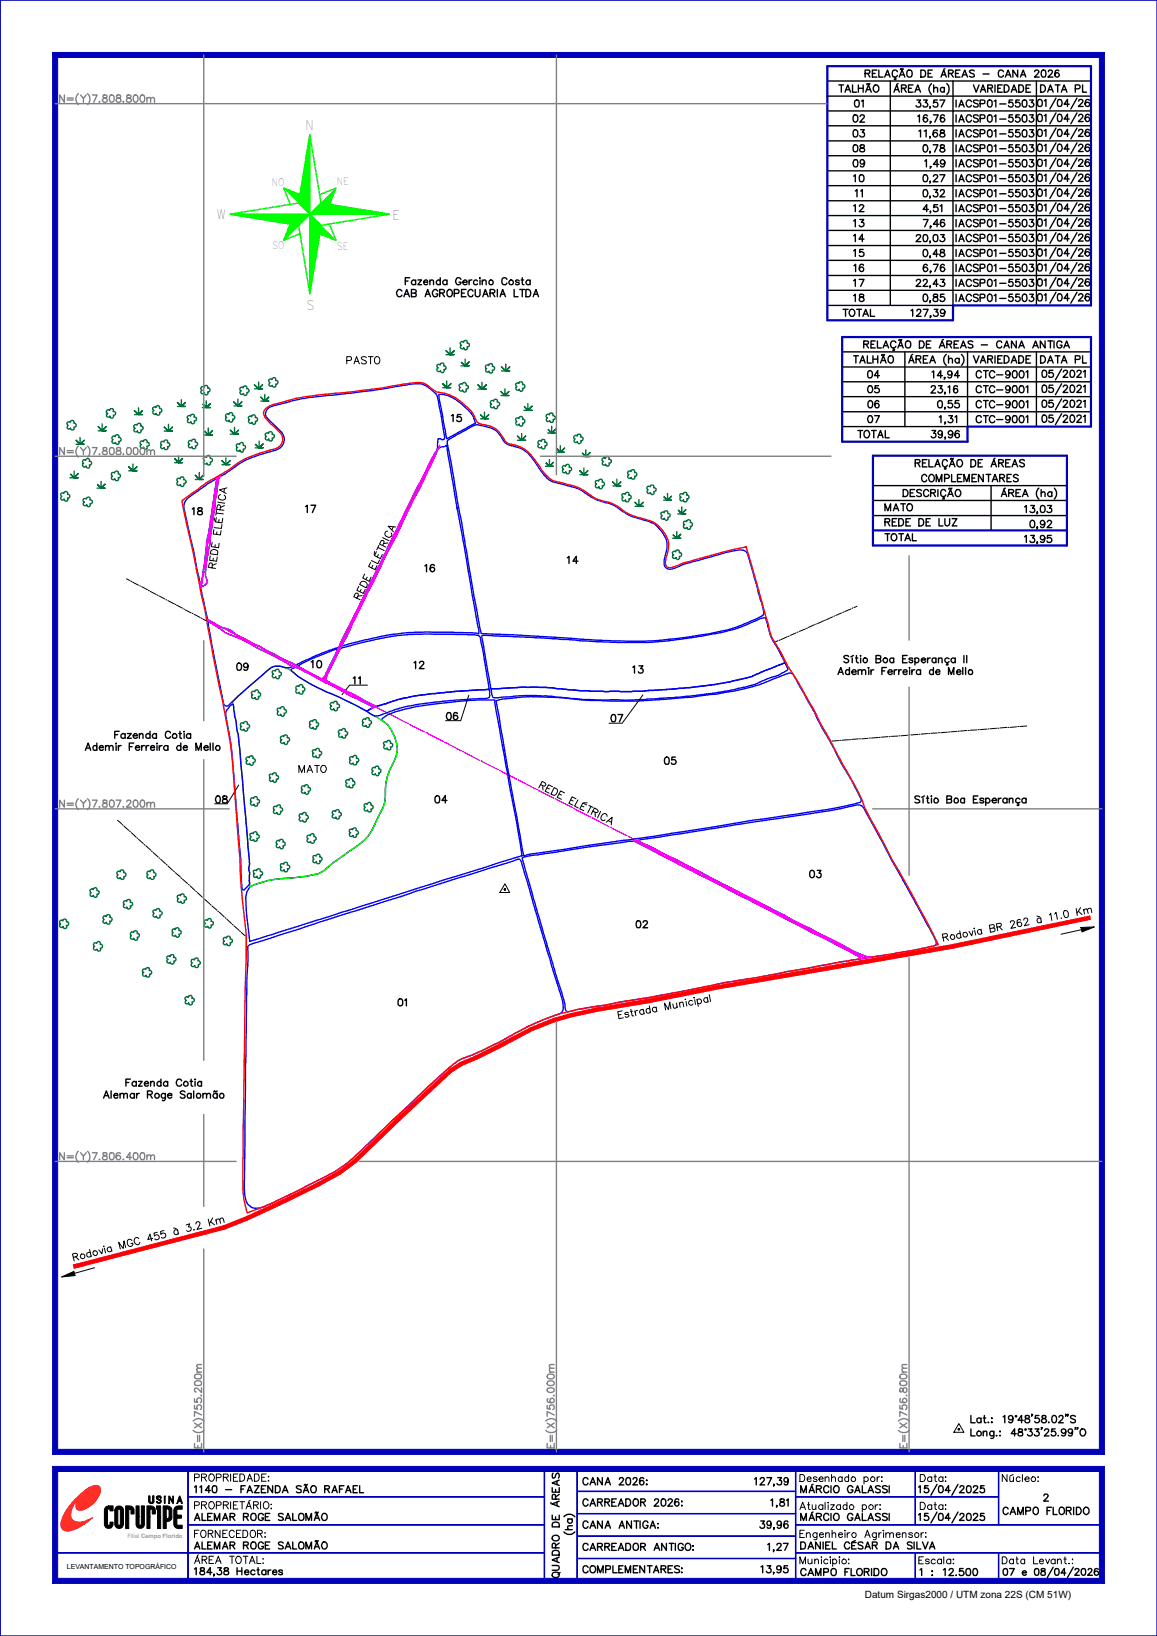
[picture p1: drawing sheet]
<svg xmlns="http://www.w3.org/2000/svg" width="210mm" height="297mm" viewBox="0 0 210 297" stroke-linecap="round" stroke-linejoin="round" font-family="sans-serif">
<defs><g id="words">
<g font-size="2.4">
<text x="55.4" y="23.6">N</text>
<text x="39.4" y="39.7">W</text>
<text x="71.2" y="39.9">E</text>
<text x="55.6" y="56.4">S</text>
</g>
<g font-size="1.9">
<text x="49.3" y="33.7">NO</text>
<text x="61.1" y="33.6">NE</text>
<text x="49.4" y="45.3">SO</text>
<text x="61.2" y="45.3">SE</text>
</g>
<g font-size="1.8">
<text x="152.2" y="16.7">TALHÃO</text>
<text x="157" y="14">RELAÇÃO DE ÁREAS - CANA 2026</text>
<text x="162.3" y="16.7">ÁREA (ha)</text>
<text x="176.7" y="16.7">VARIEDADE</text>
<text x="188.9" y="16.7">DATA PL</text>
<text x="154.8" y="22.2">02</text>
<text x="155.1" y="19.4">01</text>
<text x="166.3" y="19.4">33,57</text>
<text x="166.6" y="22.2">16,76</text>
<text x="173.5" y="19.4">IACSP01-5503</text>
<text x="173.5" y="22.2">IACSP01-5503</text>
<text x="188.3" y="19.3">01/04/26</text>
<text x="188.3" y="22.1">01/04/26</text>
<text x="154.8" y="24.9">03</text>
<text x="154.8" y="27.6">08</text>
<text x="166.8" y="24.9">11,68</text>
<text x="167.5" y="27.6">0,78</text>
<text x="173.5" y="24.9">IACSP01-5503</text>
<text x="173.5" y="27.6">IACSP01-5503</text>
<text x="188.3" y="24.8">01/04/26</text>
<text x="188.3" y="27.5">01/04/26</text>
<text x="154.8" y="30.3">09</text>
<text x="154.9" y="33">10</text>
<text x="155.2" y="35.7">11</text>
<text x="167.5" y="33">0,27</text>
<text x="167.5" y="35.7">0,32</text>
<text x="167.8" y="30.3">1,49</text>
<text x="173.5" y="30.3">IACSP01-5503</text>
<text x="173.5" y="33">IACSP01-5503</text>
<text x="173.5" y="35.7">IACSP01-5503</text>
<text x="188.3" y="30.2">01/04/26</text>
<text x="188.3" y="32.9">01/04/26</text>
<text x="188.3" y="35.6">01/04/26</text>
<text x="154.9" y="38.4">12</text>
<text x="154.9" y="41.2">13</text>
<text x="167.5" y="38.4">4,51</text>
<text x="167.6" y="41.2">7,46</text>
<text x="173.5" y="38.4">IACSP01-5503</text>
<text x="173.5" y="41.2">IACSP01-5503</text>
<text x="188.3" y="38.3">01/04/26</text>
<text x="188.3" y="41.1">01/04/26</text>
<text x="154.9" y="43.9">14</text>
<text x="154.9" y="46.6">15</text>
<text x="166.3" y="43.9">20,03</text>
<text x="167.5" y="46.6">0,48</text>
<text x="173.5" y="43.9">IACSP01-5503</text>
<text x="173.5" y="46.6">IACSP01-5503</text>
<text x="188.3" y="43.8">01/04/26</text>
<text x="188.3" y="46.5">01/04/26</text>
<text x="72" y="53.9">CAB AGROPECUARIA LTDA</text>
<text x="73.6" y="51.7">Fazenda Gercino Costa</text>
<text x="154.9" y="52">17</text>
<text x="155" y="49.3">16</text>
<text x="166.3" y="52">22,43</text>
<text x="167.6" y="49.3">6,76</text>
<text x="173.5" y="49.3">IACSP01-5503</text>
<text x="173.5" y="52">IACSP01-5503</text>
<text x="188.3" y="49.2">01/04/26</text>
<text x="188.3" y="51.9">01/04/26</text>
<text x="153" y="57.4">TOTAL</text>
<text x="154.9" y="54.7">18</text>
<text x="165.4" y="57.4">127,39</text>
<text x="167.5" y="54.7">0,85</text>
<text x="173.5" y="54.7">IACSP01-5503</text>
<text x="188.3" y="54.6">01/04/26</text>
<text x="154.9" y="65.9">TALHÃO</text>
<text x="156.8" y="63.2">RELAÇÃO DE ÁREAS - CANA ANTIGA</text>
<text x="164.9" y="65.9">ÁREA (ha)</text>
<text x="176.7" y="65.9">VARIEDADE</text>
<text x="188.9" y="65.9">DATA PL</text>
<text x="62.9" y="66.1">PASTO</text>
<text x="157.5" y="68.6">04</text>
<text x="157.5" y="71.3">05</text>
<text x="169" y="71.3">23,16</text>
<text x="169.2" y="68.6">14,94</text>
<text x="177.2" y="68.6">CTC-9001</text>
<text x="177.2" y="71.3">CTC-9001</text>
<text x="189.1" y="68.5">05/2021</text>
<text x="189.1" y="71.2">05/2021</text>
<text x="81.9" y="76.5">15</text>
<text x="157.5" y="76.7">07</text>
<text x="157.5" y="74">06</text>
<text x="170.2" y="74">0,55</text>
<text x="170.5" y="76.7">1,31</text>
<text x="177.2" y="74">CTC-9001</text>
<text x="177.2" y="76.7">CTC-9001</text>
<text x="189.1" y="73.9">05/2021</text>
<text x="189.1" y="76.7">05/2021</text>
<text x="155.7" y="79.5">TOTAL</text>
<text x="169" y="79.5">39,96</text>
<text x="166.1" y="84.8">RELAÇÃO DE ÁREAS</text>
<text x="167.3" y="87.5">COMPLEMENTARES</text>
<text x="34.9" y="93.4">18</text>
<text x="55.5" y="93">17</text>
<text x="160.6" y="92.7">MATO</text>
<text x="160.6" y="95.5">REDE DE LUZ</text>
<text x="163.9" y="90.1">DESCRIÇÃO</text>
<text x="181.8" y="90.1">ÁREA (ha)</text>
<text x="186" y="93">13,03</text>
<text x="186.9" y="95.8">0,92</text>
<text x="160.6" y="98.2">TOTAL</text>
<text x="186" y="98.5">13,95</text>
<text x="39.1" y="103.2" transform="rotate(-82 39.1 103.2)">REDE ELÉTRICA</text>
<text x="77.1" y="103.8">16</text>
<text x="103" y="102.3">14</text>
<text x="65.4" y="108.9" transform="rotate(-64 65.4 108.9)">REDE ELÉTRICA</text>
<text x="43" y="121.7">09</text>
<text x="56.5" y="121.2">10</text>
<text x="64.1" y="124.2">11</text>
<text x="75.1" y="121.4">12</text>
<text x="114.9" y="122.2">13</text>
<text x="152.1" y="122.5">Ademir Ferreira de Mello</text>
<text x="153.2" y="120.3">Sítio Boa Esperança II</text>
<text x="81" y="130.7">06</text>
<text x="110.9" y="131">07</text>
<text x="15.5" y="136.2">Ademir Ferreira de Mello</text>
<text x="20.8" y="134">Fazenda Cotia</text>
<text x="54.3" y="140.2">MATO</text>
<text x="120.6" y="138.8">05</text>
<text x="39.1" y="145.8">08</text>
<text x="78.9" y="145.8">04</text>
<text x="166.1" y="145.8">Sítio Boa Esperança</text>
<text x="147" y="159.3">03</text>
<text x="115.5" y="168.4">02</text>
<text x="171.3" y="170.9" transform="rotate(-11 171.3 170.9)">R odovia B R 262 à 11.0 K m</text>
<text x="72.2" y="182.6">01</text>
<text x="112.4" y="184.9" transform="rotate(-11 112.4 184.9)">Estrada M unicipal</text>
<text x="22.9" y="197.2">Fazenda Cotia</text>
<text x="18.8" y="199.4">Alemar Roge Salomão</text>
<text x="13.5" y="228.9" transform="rotate(-14 13.5 228.9)">R odovia M G C 455 à 3.2 K m</text>
<text x="176.2" y="258.3">Lat.: 19°48'58.02&quot;S</text>
<text x="176.2" y="260.7">Long.: 48°33'25.99&quot;O</text>
<text x="35.3" y="268.9">PROPRIEDADE:</text>
<text x="105.8" y="269.6">CANA 2026:</text>
<text x="137" y="269.6">127,39</text>
<text x="145.2" y="269">Desenhado por:</text>
<text x="167" y="269">Data:</text>
<text x="181.9" y="269">Núcleo:</text>
<text x="35.3" y="271">1140 - FAZENDA SÃO RAFAEL</text>
<text x="35.3" y="273.9">PROPRIETÁRIO:</text>
<text x="105.8" y="273.4">CARREADOR 2026:</text>
<text x="139.9" y="273.4">1,81</text>
<text x="145.2" y="274">Atualizado por:</text>
<text x="145.3" y="271">MÁRCIO GALASSI</text>
<text x="166.7" y="271">15/04/2025</text>
<text x="167" y="274">Data:</text>
<text x="182.1" y="275">CAMPO FLORIDO</text>
<text x="189.4" y="272.5">2</text>
<text x="35.3" y="276">ALEMAR ROGE SALOMÃO</text>
<text x="35.3" y="281.2">ALEMAR ROGE SALOMÃO</text>
<text x="35.3" y="279.1">FORNECEDOR:</text>
<text x="103.9" y="278.6" transform="rotate(-90 103.9 278.6)">(ha)</text>
<text x="105.8" y="277.4">CANA ANTIGA:</text>
<text x="105.8" y="281.5">CARREADOR ANTIGO:</text>
<text x="137.9" y="277.4">39,96</text>
<text x="139.3" y="281.5">1,27</text>
<text x="145.2" y="279.1">Engenheiro Agrimensor:</text>
<text x="145.3" y="281.2">DANIEL CÉSAR DA SILVA</text>
<text x="145.3" y="276">MÁRCIO GALASSI</text>
<text x="166.7" y="276">15/04/2025</text>
<text x="35.3" y="283.8">ÁREA TOTAL:</text>
<text x="35.3" y="285.9">184,38 Hectares</text>
<text x="101.5" y="286.4" transform="rotate(-90 101.5 286.4)">QUADRO DE ÁREAS</text>
<text x="105.8" y="285.5">COMPLEMENTARES:</text>
<text x="138.1" y="285.5">13,95</text>
<text x="145.2" y="283.9">Municipio:</text>
<text x="145.3" y="286">CAMPO FLORIDO</text>
<text x="166.8" y="283.9">Escala:</text>
<text x="167" y="286">1 : 12.500</text>
<text x="181.9" y="283.9">Data Levant.:</text>
<text x="157" y="290.1">Datum Sirgas2000 / UTM zona 22S (CM 51W)</text>
</g>
<g font-size="1.8" fill="#808080">
<text x="10.8" y="18.6">N=(Y)7.808.800m</text>
<text x="10.8" y="82.5">N=(Y)7.808.000m</text>
<text x="10.8" y="146.5">N=(Y)7.807.200m</text>
<text x="10.8" y="210.5">N=(Y)7.806.400m</text>
<text x="36.6" y="262.9" transform="rotate(-90 36.6 262.9)">E=(X)755.200m</text>
<text x="100.6" y="262.9" transform="rotate(-90 100.6 262.9)">E=(X)756.000m</text>
<text x="164.6" y="262.9" transform="rotate(-90 164.6 262.9)">E=(X)756.800m</text>
</g>
<text font-size="1.8" fill="#f0f" x="97.8" y="143" transform="rotate(27 97.8 143)">REDE ELÉTRICA</text>
<text font-size="1.7" x="182.1" y="286">07 e 08/04/2026</text>
<text font-size="1.3" x="12.1" y="284.8">LEVANTAMENTO TOPOGRÁFICO</text>
<text font-size="1.1" fill="#989898" x="23.1" y="279.1">Filial Campo Florido</text>
</g></defs>
<!-- layer: REDE-DE-LUZ -->
<g fill="none" stroke="#f0f" stroke-width=".25">
<path d="M38 96.6l-.5 3.2M38.6 92.9l-.5 3.2M39.2 89.2l-.5 3.2M39.6 86.6l-.4 2.1M73.3 94l-1.4 2.8M73.4 93.7h.1M75 90.6l-1.4 2.9M75.1 90.3h.1M76.7 87.2l-1.5 2.9M76.8 87h.1M78.3 83.8l-1.4 2.9M78.4 83.6h.1"/>
<path d="M79.8 80.8l-1.3 2.6M36.9 104.1l-.3 2M37 103.8h.1M37.5 100.4l-.5 3.2M37.7 112.6l2.6 1.3M40.5 114.1h.1M40.8 114.2l2.8 1.4M43.9 115.8h.1M44.1 115.9l2.9 1.5M47.2 117.5h.1M47.4 117.6l2.9 1.5M50.5 119.3h.1"/>
<path d="M50.8 119.4l2.8 1.4M61.7 117.6l-1.5 2.9M61.8 117.3h.1M63.3 114.2l-1.4 2.9M63.4 114h.1M65 110.8l-1.4 2.9M65.1 110.6h.1M66.6 107.5l-1.4 2.8M53.9 121h.1M54.2 121.1l2.8 1.5M57.3 122.7h.1M57.5 122.9l2.9 1.4"/>
<path d="M60 120.9l-1.3 2.6M60.1 120.7h.1M60.6 124.4h.1M60.8 124.6l2.9 1.4M63.9 126.2h.1M64.2 126.3l2.8 1.4M67.3 127.9h.1M67.5 128l2.9 1.5M70.6 129.6h.1M70.9 129.7l2.8 1.5M74 131.3h.1M74.2 131.4l2.9 1.5"/>
<path d="M77.3 133h.1M77.6 133.1l2.8 1.5M80.7 134.7h.1M80.9 134.8l2.9 1.5M84 136.4h.1M84.2 136.6l2.9 1.4M87.3 138.1h.1M87.6 138.3l2.8 1.4M90.7 139.9h.1M90.9 140l2.9 1.5M94 141.6h.1M94.3 141.7l2.8 1.5"/>
<path d="M111 150.3l2.8 1.5M114.1 151.9h.1M114.4 152l2.8 1.5M117.4 153.6h.1M117.7 153.7l2.8 1.5M120.8 155.3h.1M121.1 155.5l2.8 1.4M124.2 157h.1M124.4 157.1l2.9 1.5M127.5 158.8h.1M127.7 158.9l2.9 1.4M130.8 160.5h.1"/>
<path d="M131.1 160.6l2.8 1.5M134.2 162.2h.1M134.4 162.3l2.9 1.5M137.5 163.9h.1M137.8 164.1l2.8 1.4M140.9 165.6h.1M141.1 165.8l2.9 1.5M144.2 167.4h.1M144.4 167.5l2.9 1.4M147.5 169.1h.1M147.8 169.2l2.8 1.5M150.9 170.8h.1"/>
<path d="M151.1 170.9l2.9 1.5M154.2 172.5h.1M154.5 172.6l2.6 1.4"/>
</g>
<!-- layer: TEXTO_DIVERSOS -->
<g fill="none" stroke="#000" stroke-width=".18">
<path d="M23 105.1l.6 .3M23.7 105.5l.2 .1M24.1 105.7l1 .5M25.3 106.3l.2 .1M25.7 106.5l1.1 .6M26.9 107.2l.2 .1M27.3 107.4l1 .5M28.5 108l.2 .1M28.9 108.2l1 .5M30.1 108.8l.2 .1M30.5 109l1 .6M31.7 109.6l.2 .2"/>
<path d="M32.1 109.9l1 .5M33.3 110.5l.2 .1M33.6 110.7l1.1 .6M34.9 111.3l.2 .1M35.3 111.5l1 .6M36.5 112.2l.2 .1M36.8 112.4l.6 .3M141.2 116.3l-.5 .3M141.6 116.2l-.2 .1M142.9 115.6l-1.1 .5M143.3 115.4l-.2 .1M144.5 114.9l-1 .4"/>
<path d="M144.9 114.7l-.2 .1M146.2 114.2l-1.1 .4M146.6 114l-.2 .1M147.8 113.4l-1.1 .5M148.2 113.3l-.2 .1M149.5 112.7l-1.1 .5M149.9 112.5l-.2 .1M151.1 112l-1.1 .5M151.5 111.8l-.2 .1M152.8 111.3l-1.1 .4M153.2 111.1l-.2 .1M154.4 110.6l-1.1 .4"/>
<path d="M154.8 110.4l-.2 .1M155.5 110.1l-.5 .2M85.1 126.2l-1.5 4.6h-2.7M116.7 126.2l-3.8 5.1h-2.4M152.2 134.4l-1.2 .1M152.6 134.4h-.2M154 134.3l-1.2 .1M154.2 134.3h.2M155.8 134.1l-1.2 .1M156 134.1h.2M157.6 134l-1.2 .1M157.8 134h.2"/>
<path d="M159.4 133.9l-1.2 .1M159.8 133.8l-.2 .1M161.2 133.7l-1.2 .1M161.4 133.7h.2M163 133.6l-1.2 .1M163.2 133.6h.2M164.7 133.5l-1.1 .1M164.9 133.4h.3M166.6 133.3l-1.2 .1M167 133.3h-.2M168.4 133.2l-1.2 .1M168.6 133.2h.2"/>
<path d="M170.1 133.1h-1.1M170.3 133h.2M172 132.9l-1.3 .1M172.4 132.9h-.2M173.7 132.8l-1.1 .1M174.1 132.7l-.2 .1M175.5 132.6l-1.2 .1M175.7 132.6h.2M177.3 132.5l-1.2 .1M177.5 132.5h.2M179.1 132.4l-1.1 .1M179.5 132.3l-.2 .1"/>
<path d="M180.9 132.2l-1.2 .1M181.1 132.2h.2M182.7 132.1l-1.2 .1M182.9 132.1h.2M184.5 132l-1.2 .1M184.7 131.9h.2M186.3 131.8l-1.2 .1M21.3 148.9l.7 .6M22.1 149.7l.2 .1M22.5 149.9l.9 .8M23.5 150.8l.2 .2M23.8 151.2l.9 .8"/>
<path d="M24.8 152.1l.2 .1M25.1 152.4l.9 .7M26.2 153.3l.1 .1M26.5 153.5l.9 .9M27.5 154.5l.1 .1M27.8 154.8l.9 .8M28.9 155.7l.1 .1M29.2 156l.8 .8M30.2 156.9l.1 .1M30.5 157.2l.8 .8M31.5 158.1l.1 .2M31.8 158.4l.9 .8"/>
<path d="M32.8 159.3l.2 .2M33.1 159.6l.9 .8M43.3 142.5l-2.1 3.4h-2.2M34.2 160.6l.1 .1M34.5 160.8l.9 .8M35.5 161.8l.2 .1M35.8 162l.9 .8M36.8 162.9l.2 .2M37.1 163.2l.9 .9M38.2 164.2l.1 .1M38.5 164.5l.9 .7M39.5 165.4l.2 .1"/>
<path d="M39.8 165.6l.9 .8M40.8 166.6l.2 .1M41.1 166.9l.9 .8M42.2 167.8l.1 .1M42.5 168.1l.9 .8M43.5 169l.1 .1M43.8 169.3l.7 .6"/>
</g>
<!-- layer: 0114001140004 -->
<path d="M69.3 130.5l1-.7a36.7 36.7 0 0 1 11.1-2.3l5.4-.4h3l.3 2.1 3.7 20.4 .9 5.8-49.4 15.5-.6-5.6-.1-2.4 .2-1 .6-.9a17.3 17.3 0 0 1 7.7-1.6l2.5-.3 2.2-.5 .9-.5 1.8-1.5 2.8-2a11.9 11.9 0 0 0 4.2-3.8l1.4-3.1a6.3 6.3 0 0 0 1.1-4.5 10 10 0 0 1 1.3-4.6 4.8 4.8 0 0 0 .3-4.8 4.7 4.7 0 0 0-2.3-3z" fill="none" stroke="#00f" stroke-width=".25"/>
<!-- layer: 0114001140005 -->
<path d="M90 127.2l1.1-.3a55.3 55.3 0 0 1 14.6 .2 124.1 124.1 0 0 0 27.6-1.7 32.2 32.2 0 0 0 8.3-2.6l1.8-.7 .6 .3 3.8 6.9 .5 1.2 3.1 5.4 1.5 3.1 2.9 4.9 .6 1.4-.3 .4a100.3 100.3 0 0 1-13.5 2.4l-6.1 .8a612.1 612.1 0 0 1-29.9 4.6l-10.1 1.5-.8 .2-.6 .2-.3-1z" fill="none" stroke="#00f" stroke-width=".25"/>
<!-- layer: MATO -->
<path d="M42.2 127.4l5.2-4.7a5.9 5.9 0 0 1 2.4-1.7l.6-.1a5.2 5.2 0 0 1 3.7 1.9 38.4 38.4 0 0 0 7.5 3.8l4.8 2.5 3 1.7a6.4 6.4 0 0 1 2.6 4.1l.1 1.2-.2 1.3a13.7 13.7 0 0 0-1.9 5.8 6.3 6.3 0 0 1-1.1 4.5l-.5 1.1a8.9 8.9 0 0 1-4.1 5.1l-3.8 2.7-1.8 1.5-.9 .5-2.2 .5-3.6 .3a16.2 16.2 0 0 0-6.6 1.6l-.1-2.5-.1-.8a4.7 4.7 0 0 0 0-2.5l-1-10.5a122.6 122.6 0 0 0-1.5-14.3z" fill="none" stroke="#0f0" stroke-width=".25"/>
<!-- layer: 0114001140007 -->
<path d="M89.1 125h.7a68 68 0 0 1 15.6 .4l4.3 .2 6.8-.1 8.6-.7 6.5-.9a23.6 23.6 0 0 0 7.6-2.3l3.3-1.3 .3 .8a.47 .47 0 0 1 .2 .5 .47 .47 0 0 1-.5 .3l-1.3 .7-2.6 .9a28.2 28.2 0 0 1-7.5 2.1l-7.8 1-9.5 .5h-5.7l-5.6-.4a49.1 49.1 0 0 0-10.7-.2l-1.4 .2a.89 .89 0 0 1-1-.2 .89 .89 0 0 1-.2-.9z" fill="none" stroke="#00f" stroke-width=".25"/>
<!-- layer: 0114001140006 -->
<path d="M66.5 129.1a15.3 15.3 0 0 1 4.1-1.6 44.4 44.4 0 0 1 11-1.8l7.2-.6 .1 1.2-.2 .3-.6 .2-2.3 .1-5.5 .4a34.5 34.5 0 0 0-11.8 2.7h-.5z" fill="none" stroke="#00f" stroke-width=".25"/>
<!-- layer: 0114001140003 -->
<path d="M116.1 152.5l17.4-2.8a300.9 300.9 0 0 0 21.9-3.5 1.14 1.14 0 0 1 1.4 .6l12.9 23.6a.78 .78 0 0 1-.2 1.3l-4 .9-6.4 1a2.98 2.98 0 0 1-2.4-.2l-1.5-.6-11.5-5.8-20.9-10.9-6.6-3.2-.2-.2z" fill="none" stroke="#00f" stroke-width=".25"/>
<!-- layer: 0114001140002 -->
<path d="M94.8 155.8l1.3-.4 1.3-.2a284.3 284.3 0 0 1 17.6-2.5l35.1 17.9 6.1 3.3-.3 .2-15.5 2.8a305 305 0 0 0-18.4 3.4l-17.4 3a2.42 2.42 0 0 1-1.8 .2l-.8-3.3-3.2-10.3z" fill="none" stroke="#00f" stroke-width=".25"/>
<!-- layer: 0114001140001 -->
<path d="M45.1 171.7l.6-.3 12.3-4 35.7-11.3a.57 .57 0 0 1 .9 .4l5.4 18.5 1.8 5.7a3.9 3.9 0 0 1 .2 3.1 66.2 66.2 0 0 0-12 5.7l-3.9 1.8a11.1 11.1 0 0 0-3.7 1.8 371.3 371.3 0 0 0-15.4 14.4 31.1 31.1 0 0 1-11.4 7.8l-5.9 3a7.5 7.5 0 0 1-3.6 1 2.18 2.18 0 0 1-1.7-2.2l-.1-2.5 .3-20.6 .2-16.1 .2-3.6v-2.4z" fill="none" stroke="#00f" stroke-width=".25"/>
<!-- layer: 0114001140009 -->
<path d="M37.7 112.7l2.3 1.5a7.1 7.1 0 0 0 3.2 1.6l8.1 4.1 1.8 1.1a3.1 3.1 0 0 1-2.4-.1l-.9 .1a2.48 2.48 0 0 0-1.4 .8l-5.2 4.6-1.6 1.6-.5 .2-.5-.3-2.1-10.8z" fill="none" stroke="#00f" stroke-width=".25"/>
<!-- layer: 0114001140008 -->
<path d="M41.7 128.2l.5-.4 .1 .1 .5 2.9a143.8 143.8 0 0 1 1.4 13.9l1 10.5a5.8 5.8 0 0 1 0 2.7l.1 .6v2.1l-.3 .3a1.14 1.14 0 0 1-1 .6 26.7 26.7 0 0 1-.3-5.7l-.9-10.1a103.9 103.9 0 0 0-1.8-16v-.5z" fill="none" stroke="#00f" stroke-width=".25"/>
<!-- layer: 0114001140011 -->
<path d="M52.8 121.5a1.15 1.15 0 0 1 1.5-.1l4.7 2.5 .9 .3 3.3 2 4.2 1.9 .1 .2v.3l-1 .5-4.9-2.5a32.9 32.9 0 0 1-7.9-4.1l-.8-.7z" fill="none" stroke="#00f" stroke-width=".25"/>
<!-- layer: 0114001140010 -->
<path d="M54.1 121a25 25 0 0 1 6.1-2.9l.8-.3 .2 .1-1.6 3.5a3.6 3.6 0 0 1-1 1.8l-.5-.1z" fill="none" stroke="#00f" stroke-width=".25"/>
<!-- layer: 0114001140012 -->
<path d="M61.8 117.7a53.7 53.7 0 0 1 19.4-2.6l4.2 .1a2.01 2.01 0 0 1 1.7 .4l1.7 9.5-7.2 .6a48.7 48.7 0 0 0-10.6 1.7l-2.7 .8-8.2-4.1-.9-.7-.1-.2 .5-1.2z" fill="none" stroke="#00f" stroke-width=".25"/>
<!-- layer: 0114001140013 -->
<path d="M87.5 115.4l8.8 .3 12.8 .8a76.6 76.6 0 0 0 24.7-2.4l3.3-1.4a2.59 2.59 0 0 1 1.9-.5v.1a15.2 15.2 0 0 0 2.3 5.7l1.2 2.3-3.3 1.3a21.3 21.3 0 0 1-6.5 2.1l-2.7 .5-4.9 .6-8.5 .7-6.9 .1-6.2-.4a61.8 61.8 0 0 0-13.7-.2h-.7v-.2z" fill="none" stroke="#00f" stroke-width=".25"/>
<!-- layer: 0114001140014 -->
<path d="M81.2 79.9l3-1.6a6.6 6.6 0 0 1 2.5-1.2l1.4 .3a4 4 0 0 1 3 2.2 2.67 2.67 0 0 0 2.3 1.4 5.6 5.6 0 0 1 3.6 2.7l.5 .8a7.2 7.2 0 0 0 2.8 3l2.5 .6a8.5 8.5 0 0 1 4.3 2 16.4 16.4 0 0 0 4.1 1.5l1.2 .8a10.9 10.9 0 0 0 5.1 2.2 5.8 5.8 0 0 1 3.4 3.1 5.7 5.7 0 0 1-.3 3.8 1.3 1.3 0 0 0 .8 1.8 4.6 4.6 0 0 0 2.5-.8l8.9-2.4a2.97 2.97 0 0 1 2.6 .1l.3 .5 2.9 10.3a.65 .65 0 0 1-.6 1l-2.2 1a28.9 28.9 0 0 1-8.4 2.2 73.9 73.9 0 0 1-19.3 1l-20.8-1.2-1.3-6.9-2.3-13.7-2.5-13.9z" fill="none" stroke="#00f" stroke-width=".25"/>
<!-- layer: 0114001140016 -->
<path d="M79.6 81.5l.4-.3 .5-.1 .5-.3 .2 .5 1.8 10.9 3.9 22.2v.6a111.8 111.8 0 0 0-13.7-.1l-4.4 .7-6.8 1.7 8.1-16.6a66.2 66.2 0 0 0 4-8l1.9-3.7z" fill="none" stroke="#00f" stroke-width=".25"/>
<!-- layer: 0114001140015 -->
<path d="M79.7 71.6a6.6 6.6 0 0 1 4.6 2.2 4.4 4.4 0 0 1 2 3.1l-5.2 2.7z" fill="none" stroke="#00f" stroke-width=".25"/>
<!-- layer: 0114001140018 -->
<path d="M34.1 90.4l3.5-2.5 1.8-1-1.2 8.3-.6 2.5-.3 3.1a26.2 26.2 0 0 1-1 5.5 176.8 176.8 0 0 0-2.9-13.8v-.7l.1-.6z" fill="none" stroke="#00f" stroke-width=".25"/>
<!-- layer: 0114001140017 -->
<path d="M48.5 74.3a9 9 0 0 1 3.6-1.2 53.9 53.9 0 0 1 9.9-1.6l5.7-.6 5.9-1a6.1 6.1 0 0 1 3.3 0l.9 .5a3.5 3.5 0 0 1 1.6 1.6l1.2 6.6a1.06 1.06 0 0 1 0 1.1l-.3 .1-.7-.2-.1 .6a3.7 3.7 0 0 1-1 2.8l-3.4 6.6-5.9 12.2-7.3 14.8a1.29 1.29 0 0 1-1.4 1.2l-3.1 1.2-2.8 1.3a1.22 1.22 0 0 1-1.8 0l-4.4-2.2-1.4-.8a28.6 28.6 0 0 1-5.4-3 11.9 11.9 0 0 1-3.9-1.9l-1.3-5.6 .1-.3a1.13 1.13 0 0 0 1.1-1.3 4.5 4.5 0 0 1-.2-3l.7-3.4v-1l.9-5.3v-1.3l.7-4.3 .3-.4 1.2-.8a16.3 16.3 0 0 1 6.4-3.3l.5-.1a6.5 6.5 0 0 0 3-1.3 2.08 2.08 0 0 0-.5-3l-1.9-1.9a1.23 1.23 0 0 1-.2-1.8z" fill="none" stroke="#00f" stroke-width=".25"/>
<!-- layer: 0114001140 -->
<path d="M48.2 74.2a6.1 6.1 0 0 1 3.1-1.2 43.3 43.3 0 0 1 10.5-1.7l7.3-.8 3.1-.6a15.2 15.2 0 0 1 4.6-.4l1.3 .9a5 5 0 0 0 2.9 1.1 10.3 10.3 0 0 1 5.1 4l.3 .7a1.42 1.42 0 0 0 1.4 .9 4.2 4.2 0 0 1 3.6 2.5 2.13 2.13 0 0 0 2 1.2 6.4 6.4 0 0 1 3.9 3 9.5 9.5 0 0 0 3.2 3.5l1.7 .4a10.8 10.8 0 0 1 5 2.2 8.5 8.5 0 0 0 3.7 1.4l1.8 1a9.6 9.6 0 0 0 4.5 2 5.5 5.5 0 0 1 4.2 4.8l-.2 1.1a3.8 3.8 0 0 0-.3 2.5 1.36 1.36 0 0 0 1.7 .1l1.9-.7 8.4-2.3 2.5-.5 4 13.9a9.3 9.3 0 0 0 2.2 4.9l1.4 2.8 1.8 2.8 2.9 5.2 1.2 2.4 4.1 7.6a36.9 36.9 0 0 1 3.9 7.7l2.4 4.4a93.1 93.1 0 0 0 4.9 9l3.6 6.5 2.5 5-4.8 1.1-12.6 2-15.8 2.9-6 1-13.5 2.6-12.5 2.1-1.5 .4a34.2 34.2 0 0 0-7.2 2.5l-3.7 1.9a62.1 62.1 0 0 1-9.3 4.5l-.6 .4a200.6 200.6 0 0 0-11.4 10.4l-.9 .8a106.7 106.7 0 0 1-8.3 7.7l-1.4 .9-7.7 3.9-5.1 2.4-3.1 1.2-.7-2.5-.1-1.7v-11.2l.6-35.1a116.8 116.8 0 0 1-1.2-14l-1.1-15.1a114.9 114.9 0 0 0-3.1-18.4l-2.1-11.3-4.2-20 4.6-3.3 1.4-.8a22.5 22.5 0 0 0 4.2-2.8 28.4 28.4 0 0 1 7.1-2.6 1.85 1.85 0 0 0 1-1.7 1.85 1.85 0 0 0-1-1.6l-.6-.7a5.3 5.3 0 0 1-1.9-2.4z" fill="none" stroke="#f00" stroke-width=".25"/>
<!-- layer: MARGEM -->
<path d="M0 0h210v297h-210zM0 0v297" fill="none" stroke="#0000b8" stroke-width=".25"/>
<g fill="none" stroke="#0000b8" stroke-width=".18">
<path d="M199.5 10.4l1-.9v254.5l-1-.9zM34.1 266.7h.1v20.3h-.1zM34.1 276.8h64.7v.1h-64.7zM34.1 271.7h64.7v.1h-64.7zM34.1 276.8h64.7M34.1 271.8h64.7M34.1 266.7v20.3M98.8 266.7h.1v20h-.1zM98.8 266.7v20M104.7 266.7h.1v20h-.1zM104.7 270.7h39.7v.1h-39.7zM104.7 274.7h39.7v.2h-39.7z"/>
<path d="M104.7 278.8h39.7v.1h-39.7zM104.7 266.7v20M104.7 270.7h39.7M104.7 274.8h39.7M104.7 278.9h39.7M144.4 266.7h.1v20h-.1zM144.4 276.8h55.6v.1h-55.6zM144.4 271.7h36.9v.1h-36.9zM144.4 276.8h55.6M144.4 271.8h36.9M144.4 266.7v20M166.1 266.7h.1v10.1h-.1z"/>
<path d="M166.1 266.7v10.1M181.2 266.7h.1v10.1h-.1zM181.3 266.7v10.1M10 281.9h88.8v.1h-88.8zM10 281.9h88.8M104.7 282.9h39.7v.1h-39.7zM104.7 282.9h39.7M144.4 281.9h55.6v.1h-55.6zM144.4 281.9h55.6M166.1 281.9h.1v5h-.1zM166.1 281.9v5M181.2 281.9h.1v5h-.1z"/>
<path d="M181.3 281.9v5"/>
</g>
<path d="M199.5 10.4l1-.9v254.5l-1-.9z" fill="#0000b8"/>
<path d="M9.6 9.5h190.9l-1 .9h-189z" fill="none" stroke="#0000b8" stroke-width=".18"/>
<path d="M9.6 9.5h190.9l-1 .9h-189z" fill="#0000b8"/>
<path d="M9.6 9.5l.9 .9v252.7l-.9 .9z" fill="none" stroke="#0000b8" stroke-width=".18"/>
<path d="M9.6 9.5l.9 .9v252.7l-.9 .9z" fill="#0000b8"/>
<path d="M10.5 263.1h189l1 .9h-190.9z" fill="none" stroke="#0000b8" stroke-width=".18"/>
<path d="M10.5 263.1h189l1 .9h-190.9z" fill="#0000b8"/>
<path d="M9.6 266.2h190.9l-1 .9h-189z" fill="none" stroke="#0000b8" stroke-width=".18"/>
<path d="M9.6 266.2h190.9l-1 .9h-189z" fill="#0000b8"/>
<path d="M200.5 266.2v21.2l-1-.9v-19.4z" fill="none" stroke="#0000b8" stroke-width=".18"/>
<path d="M200.5 266.2v21.2l-1-.9v-19.4z" fill="#0000b8"/>
<path d="M9.6 287.4l.9-.9h189l1 .9z" fill="none" stroke="#0000b8" stroke-width=".18"/>
<path d="M9.6 287.4l.9-.9h189l1 .9z" fill="#0000b8"/>
<path d="M9.6 266.2l.9 .9v19.4l-.9 .9z" fill="none" stroke="#0000b8" stroke-width=".18"/>
<path d="M9.6 266.2l.9 .9v19.4l-.9 .9z" fill="#0000b8"/>
<path d="M34.1 266.7h.1v20.1h-.1zM34.1 266.7v20.1" fill="none" stroke="#0000b8" stroke-width=".18"/>
<!-- layer: SETA_NORTE -->
<g fill="none" stroke="#0f0" stroke-width=".25">
<path d="M41.8 38.9l12.4-2 2-12.4 2.1 12.4 12.4 2-12.4 2-2.1 12.4-2-12.4zM41.8 38.9h28.9M41.9 38.9h.1M42 38.9h.1M42.1 38.9h.1M42.3 38.9h-.1M42.4 38.9l-.1 .1M42.5 38.9l-.1 .1M42.6 38.9l-.1 .1M42.8 38.9l-.2 .1M42.9 38.9l-.2 .1M43 38.9l-.2 .2"/>
<path d="M43.1 38.9l-.1 .2M43.3 38.9l-.2 .2M43.4 38.9l-.2 .2M43.5 38.9l-.2 .2M43.6 38.9l-.2 .2M43.8 38.9l-.3 .3M43.9 38.9l-.3 .3M44 38.9l-.3 .3M44.1 38.9l-.3 .3M44.3 38.9l-.4 .3M44.4 38.9l-.4 .3M44.6 38.9l-.5 .4"/>
<path d="M44.7 38.9l-.5 .4M44.8 38.9l-.4 .4M44.9 38.9l-.4 .4M45.1 38.9l-.5 .4M45.2 38.9l-.5 .5M45.3 38.9l-.5 .5M45.4 38.9l-.5 .5M45.6 38.9l-.5 .5M45.7 38.9l-.5 .5M45.8 38.9l-.5 .5M45.9 38.9l-.5 .6M46.1 38.9l-.6 .6"/>
<path d="M46.2 38.9l-.6 .6M46.3 38.9l-.6 .6M46.4 38.9l-.6 .6M46.6 38.9l-.7 .6M46.7 38.9l-.7 .7M46.8 38.9l-.7 .7M47 38.9l-.8 .7M47.1 38.9l-.8 .7M47.2 38.9l-.8 .7M47.3 38.9l-.7 .8M47.5 38.9l-.8 .8M47.6 38.9l-.8 .8"/>
<path d="M47.8 38.9l-.9 .8M47.9 38.9l-.9 .8M48 38.9l-.9 .8M48.1 38.9l-.9 .9M48.3 38.9l-1 .9M48.4 38.9l-1 .9M48.5 38.9l-1 1M48.6 38.9l-.9 1M48.8 38.9l-1 1M48.9 38.9l-1 1M49 38.9l-1 1M49.1 38.9l-1 1.1"/>
<path d="M49.3 38.9l-1.1 1.1M49.4 38.9l-1.1 1.1M49.5 38.9l-1.1 1.1M49.6 38.9l-1.1 1.1M49.8 38.9l-1.1 1.1M49.9 38.9l-1.1 1.2M50 38.9l-1.1 1.2M50.1 38.9l-1.1 1.2M50.3 38.9l-1.2 1.2M50.4 38.9l-1.2 1.2M50.5 38.9l-1.2 1.2M50.6 38.9l-1.2 1.3"/>
<path d="M50.8 38.9l-1.3 1.3M50.9 38.9l-1.3 1.3M51.1 38.9l-1.4 1.3M51.2 38.9l-1.4 1.3M51.3 38.9l-1.4 1.4M51.4 38.9l-1.3 1.4M51.6 38.9l-1.4 1.4M51.7 38.9l-1.4 1.4M51.7 34.3l2.5 2.5 2-2.1M51.8 38.9l-1.4 1.4M51.9 38.9l-1.4 1.4M51.9 34.3l2.4 2.4"/>
<path d="M52.1 38.9l-1.5 1.5M52.1 34.4l2.2 2.1M52.2 38.9l-1.5 1.5M52.3 38.9l-1.4 1.5M52.4 38.9l-1.4 1.5M52.5 34.6l1.8 1.7M52.6 38.9l-1.5 1.5M52.7 38.9l-1.5 1.5M52.7 34.7l1.6 1.5M52.8 38.9l-1.5 1.6M52.9 38.9l-1.5 1.6M53.1 38.9l-1.6 1.6"/>
<path d="M53.1 34.8l1.3 1.2M53.2 38.9l-1.6 1.6M53.3 38.9l-1.6 1.6M53.3 34.9l1.1 1M53.4 38.9l-1.6 1.7M53.5 35l.9 .8M53.6 38.9l-1.7 1.7M53.7 38.9l-1.7 1.7M53.8 38.9l-1.7 1.7M53.9 38.9l-1.6 1.7M54 35.2l.4 .4M54.1 38.9l-1.7 1.7"/>
<path d="M54.2 38.9l-1.7 1.8M54.2 35.2l.2 .3M54.4 38.9l-1.8 1.8M54.5 38.9l-1.8 1.8-1.2 2.9M54.5 35.3l-3-1.1 1.2 2.9M54.6 38.9l-1.8 1.8M54.7 38.9l-2.2 2.3M54.9 38.9l-2.5 2.5M55 38.9l-2.7 2.7M55.1 38.9l-2.8 2.9M55.3 38.9l-3.1 3.1M55.4 38.9l-3.3 3.3"/>
<path d="M55.5 38.9l-3.5 3.5M55.6 38.9l-3.7 3.7M55.8 38.9l-3.9 3.9M55.9 38.9l-4.1 4.1M56 38.9l-4.3 4.3M56.1 38.9l-4.5 4.5M56.2 29.5l-.9 1M56.2 24.7h.1M56.2 24.5v28.8M56.2 24.8v.1M56.2 24.9l-.1 .1M56.2 25l-.1 .2"/>
<path d="M56.2 25.2l-.1 .1M56.2 25.3l-.1 .2M56.2 25.4l-.2 .2M56.2 25.5l-.2 .3M56.2 25.7l-.2 .2M56.2 25.8l-.2 .3M56.2 25.9l-.3 .3M56.2 26l-.3 .4M56.2 26.2l-.3 .3M56.2 26.3l-.3 .4M56.2 26.4l-.4 .4M56.2 26.5l-.4 .5"/>
<path d="M56.2 26.7l-.4 .5M56.2 26.8l-.4 .5M56.2 26.9l-.5 .6M56.2 27.1l-.5 .5M56.2 27.2l-.5 .6M56.2 27.4l-.5 .5M56.2 27.5l-.6 .6M56.2 27.6l-.6 .6M56.2 27.7l-.6 .7M56.2 27.9l-.6 .6M56.2 28l-.7 .7M56.2 28.1l-.7 .7"/>
<path d="M56.2 28.2l-.7 .8M56.2 28.4l-.7 .7M56.2 28.5l-.7 .8M56.2 28.6l-.8 .8M56.2 28.7l-.8 .9M56.2 28.9l-.8 .8M56.2 29l-.8 .9M56.2 29.1l-.9 .9M56.2 29.2l-.9 1M56.2 29.4l-.9 1M56.2 29.6l-1 1.1M56.2 29.7l-1 1.1"/>
<path d="M56.2 29.9l-1 1.1M56.2 30l-1 1.1M56.2 30.1l-1.1 1.2M56.2 30.2l-1.1 1.2M56.2 30.4l-1.1 1.2M56.2 30.5l-1.1 1.2M56.2 30.7l-1.2 1.2M56.2 30.8l-1.2 1.2M56.2 30.9l-1.2 1.3M56.2 31l-1.2 1.3M56.2 31.2l-1.3 1.3M56.2 31.3l-1.3 1.3"/>
<path d="M56.2 31.4l-1.3 1.4M56.2 31.5l-1.3 1.4M56.2 31.7l-1.4 1.4M56.2 31.8l-1.4 1.4M56.2 31.9l-1.4 1.5M56.2 32l-1.4 1.6M56.2 32.2l-1.5 1.5M56.2 32.3l-1.5 1.6M56.2 32.4l-1.5 1.6M56.2 32.5l-1.5 1.7M56.2 32.7l-1.6 1.6M56.2 32.8l-1.6 1.7"/>
<path d="M56.2 32.9l-1.6 1.7M56.2 33l-1.6 1.8M56.2 33.2l-1.7 1.7M56.2 33.3l-1.7 1.8M56.2 33.4l-1.7 1.8M56.2 33.6l-1.8 1.7M56.2 33.7l-1.8 1.8M56.2 33.8l-1.8 1.9-.6-.6M56.2 34l-1.8 1.8M56.2 34.1l-1.8 1.9M56.2 34.2l-1.9 1.9-1.4-1.3M56.2 34.3l-1.9 2"/>
<path d="M56.2 34.5l-1.9 1.9-2-1.9M56.2 34.6l-1.9 2M56.2 34.9l-2 2 4.1 4M56.2 35l-1.9 2M56.2 35.1l-1.8 1.9M56.2 35.2l-1.8 1.9M56.2 35.4l-1.7 1.7M56.2 35.5l-1.7 1.7M56.2 35.6l-1.6 1.7M56.2 35.7l-1.5 1.6M56.2 35.9l-1.5 1.5M56.2 36l-1.4 1.5"/>
<path d="M56.2 36.1l-1.3 1.4M56.2 36.2l-1.3 1.4M56.2 36.4l-1.2 1.2M56.2 36.5l-1.2 1.2M56.2 36.7l-1.1 1.1M56.2 36.8l-1 1M56.2 36.9l-1 1M56.2 37l-.9 1M56.2 37.2l-.8 .8M56.2 37.3l-.8 .8M56.2 37.4l-.7 .7M56.2 37.5l-.6 .7"/>
<path d="M56.2 37.7l-.6 .6M56.2 37.8l-.5 .5M56.2 37.9l-.5 .5M56.2 38l-.4 .5M56.2 38.2l-.3 .3M56.2 38.3l-.3 .3M56.2 38.4l-.2 .2M56.2 38.5l-.1 .2M56.2 38.7l-.1 .1M56.2 38.8h.1M56.3 39h-.1M56.4 39l-.2 .2"/>
<path d="M56.4 39.1l-.2 .2M56.5 39.2l-.3 .2M56.6 39.2l-.4 .3M56.6 39.3l-.4 .4M56.7 39.3l-.5 .5M56.7 39.4l-.5 .6M56.8 39.5l-.6 .6M56.9 39.5l-.7 .7M56.9 39.6l-.7 .7M57 39.7l-.8 .8M57.1 39.7l-.9 .9M57.1 39.8l-.9 .9"/>
<path d="M57.2 39.9l-1 .9M57.3 40l-1.1 1M58 35.3l3-1.1-1.2 2.9M58.3 36.9l-6.8 6.7M58.3 36.9l-2 2M58.4 36.9l-2 2M58.5 36.9l-2 2M58.6 36.9l-2 2M58.7 37l-1.9 1.9M58.8 37l-1.9 1.9M59 37l-2 1.9M59.1 37l-2 1.9"/>
<path d="M59.2 37l-1.9 1.9M59.3 37l-1.9 1.9M59.4 37.1l-1.8 1.8M59.5 37.1l-1.8 1.8M59.6 37.1l-1.8 1.8M59.8 37.1l-1.9 1.8M59.8 37.1l-1.7 1.8M59.9 36.9l-.3 .2M59.9 37.1l-1.7 1.8M60 36.7l-.5 .4M60 37.2l-1.7 1.7M60 36.4l-.6 .7"/>
<path d="M60.1 37.2l-1.7 1.7M60.1 36.2l-.8 .8M60.2 36l-1 1M60.2 37.2l-1.6 1.7M60.3 35.8l-1.2 1.2M60.4 37.2l-1.7 1.7M60.4 35.6l-1.4 1.4M60.5 35.4l-1.6 1.6M60.5 37.2l-1.7 1.7M60.6 35.2l-1.8 1.8M60.6 37.3l-1.7 1.6M60.7 35l-2 1.9"/>
<path d="M60.7 37.3l-1.6 1.6M60.7 34.8l-2.1 2.1M60.8 37.3l-1.6 1.6M60.8 34.6l-2.3 2.3M60.9 34.4l-2.5 2.5M60.9 37.3l-1.6 1.6M61 37.3l-1.6 1.6M61.2 37.3l-1.6 1.6M61.3 37.4l-1.6 1.5M61.4 37.4l-1.6 1.5M61.5 37.4l-1.6 1.5M61.6 37.4l-1.5 1.5"/>
<path d="M61.7 37.4l-1.5 1.5M61.8 37.5l-1.4 1.4M61.9 37.5l-1.4 1.4M62 37.5l-1.4 1.4M62.1 37.5l-1.4 1.4M62.2 37.5l-1.3 1.4M62.3 37.5l-1.3 1.4M62.4 37.6l-1.3 1.3M62.6 37.6l-1.4 1.3M62.7 37.6l-1.3 1.3M62.8 37.6l-1.3 1.3M62.9 37.6l-1.3 1.3"/>
<path d="M63 37.6l-1.3 1.3M63.1 37.7l-1.2 1.2M63.2 37.7l-1.2 1.2M63.3 37.7l-1.2 1.2M63.4 37.7l-1.2 1.2M63.6 37.7l-1.2 1.2M63.7 37.8l-1.2 1.1M63.8 37.8l-1.2 1.1M63.9 37.8l-1.2 1.1M64 37.8l-1.1 1.1M64.1 37.8l-1.1 1.1M64.2 37.8l-1.1 1.1"/>
<path d="M64.3 37.9l-1 1M64.4 37.9l-1 1M64.5 37.9l-.9 1M64.7 37.9l-1 1M64.8 37.9l-1 1M64.9 37.9l-1 1M65 38l-.9 .9M65.1 38l-.9 .9M65.2 38l-.9 .9M65.3 38l-.9 .9M65.4 38l-.8 .9M65.5 38.1l-.8 .8"/>
<path d="M65.6 38.1l-.8 .8M65.7 38.1l-.8 .8M65.8 38.1l-.7 .8M65.9 38.1l-.7 .8M66.1 38.1l-.8 .8M66.2 38.2l-.8 .7M66.3 38.2l-.7 .7M66.4 38.2l-.7 .7M66.5 38.2l-.7 .7M66.6 38.2l-.7 .7M66.7 38.2l-.6 .7M66.9 38.3l-.7 .6"/>
<path d="M67 38.3l-.7 .6M67.1 38.3l-.7 .6M67.2 38.3l-.6 .6M67.3 38.3l-.6 .6M67.4 38.4l-.5 .5M67.5 38.4l-.5 .5M67.6 38.4l-.5 .5M67.7 38.4l-.5 .5M67.8 38.4l-.4 .5M67.9 38.4l-.4 .5M68 38.5l-.4 .4M68.1 38.5l-.4 .4"/>
<path d="M68.3 38.5l-.4 .4M68.4 38.5l-.4 .4M68.5 38.5l-.4 .4M68.6 38.5l-.4 .4M68.7 38.6l-.3 .3M68.8 38.6l-.3 .3M68.9 38.6l-.3 .3M69 38.6l-.3 .3M69.1 38.6l-.2 .3M69.2 38.7l-.2 .2M69.3 38.7l-.2 .2M69.4 38.7l-.2 .2"/>
<path d="M69.5 38.7l-.1 .2M69.7 38.7l-.2 .2M69.8 38.7l-.2 .2M69.9 38.8l-.2 .1M70 38.8l-.1 .1M70.1 38.8l-.1 .1M70.2 38.8v.1M70.4 38.8l-.1 .1M52.7 40.7v.1M52.8 40.7l-.2 .3M54.5 42.4l-3 1.2M56.3 53l-.1 .1"/>
<path d="M56.3 52.9l-.1 .1M56.3 52.7l-.1 .1M56.3 52.6l-.1 .1M56.4 52.4l-.2 .2M56.4 52.2l-.2 .2M56.4 52.1l-.2 .2M56.4 51.9l-.2 .3M56.5 51.8l-.3 .2M56.5 51.6l-.3 .3M56.5 51.5l-.3 .3M56.5 51.3l-.3 .4M56.6 51.2l-.4 .3"/>
<path d="M56.6 51l-.4 .4M56.6 50.9l-.4 .4M56.6 50.7l-.4 .5M56.7 50.6l-.5 .4M56.7 50.4l-.5 .5M56.7 50.3l-.5 .5M56.7 50.1l-.5 .6M56.8 50l-.6 .5M56.8 49.8l-.6 .6M56.8 49.7l-.6 .6M56.8 49.5l-.6 .6M56.9 49.4l-.7 .6"/>
<path d="M56.9 49.2l-.7 .7M56.9 49l-.7 .8M56.9 48.9l-.7 .7M57 48.7l-.8 .8M57 48.6l-.8 .8M57 48.4l-.8 .8M57 48.3l-.8 .8M57.1 48.1l-.9 .9M57.1 48l-.9 .8M57.1 47.8l-.9 .9M57.1 47.7l-.9 .9M57.2 47.5l-1 1"/>
<path d="M57.2 47.4l-1 .9M57.3 47.2l-1.1 1M57.3 47.1l-1.1 1M57.3 46.9l-1.1 1.1M57.3 46.8l-1.1 1M57.4 46.6l-1.2 1.1M57.4 46.5l-1.2 1.1M57.4 40l-1.2 1.1M57.4 46.3l-1.2 1.2M57.4 46.1l-1.2 1.2M57.4 40.1l-1.2 1.1M57.5 46l-1.3 1.2"/>
<path d="M57.5 45.8l-1.3 1.3M57.5 40.1l-1.3 1.2M57.5 45.7l-1.3 1.3M57.5 45.5l-1.3 1.3M57.5 40.2l-1.3 1.3M57.6 45.4l-1.4 1.3M57.6 45.2l-1.4 1.4M57.6 45.1l-1.4 1.4M57.6 44.9l-1.4 1.4M57.6 40.3l-1.4 1.3M57.7 44.8l-1.5 1.4M57.7 44.6l-1.5 1.4"/>
<path d="M57.7 40.3l-1.5 1.4M57.7 44.5l-1.5 1.4M57.7 44.3l-1.5 1.5M57.7 40.4l-1.5 1.4M57.8 44.2l-1.6 1.5M57.8 44l-1.6 1.5M57.8 40.5l-1.6 1.5M57.8 43.9l-1.6 1.5M57.8 43.7l-1.6 1.6M57.9 43.6l-1.7 1.6M57.9 43.4l-1.7 1.6M57.9 40.5l-1.7 1.6"/>
<path d="M57.9 43.3l-1.7 1.6M57.9 43.1l-1.7 1.7M57.9 40.6l-1.7 1.6M58 42.9l-1.8 1.8M58 42.8l-1.8 1.7M58 40.6l-1.8 1.7M58 42.6l-1.8 1.8M58 42.5l-1.8 1.8M58 40.7l-1.8 1.8M58 42.4h.1M58.1 42.3l-1.9 1.9M58.1 42.3l.2 .2"/>
<path d="M58.1 42.1l.6 .6M58.1 42l-1.9 1.9M58.1 40.8l-1.9 1.8M58.1 42l.8 .8M58.1 41.8l1.2 1.1M58.2 41.7l-2 2M58.2 40.8l-2 1.9M58.2 41.7l1.3 1.4M58.2 41.5l1.7 1.7M58.2 41.4l-2 2M58.2 41.3l-2 2M58.2 40.9l-2 2"/>
<path d="M58.2 41.4l1.9 1.9M58.2 41.2l2.2 2.2M58.2 41.1l2.4 2.4M58.3 41.1l-2.1 2.1M58.3 41l-2.1 2M58.3 41l2.5 2.6M58.5 42.6l-.4-.4-1.9 1.8M59.1 42.9l-1-1-1.9 1.9M59.7 43.1l-1.5-1.5-2 1.9M59.8 40.7l1.2 2.9-3-1.2"/>
</g>
<!-- layer: MARGEM -->
<path d="M27 271.6h.2v1a.29 .29 0 0 0 .3 .2 .29 .29 0 0 0 .2-.2v-1h.2v1a.44 .44 0 0 1-.4 .3 .44 .44 0 0 1-.5-.3zM28.5 271.7l.1-.1a.46 .46 0 0 1 .7 .4h-.2a.26 .26 0 0 0-.3-.3 .26 .26 0 0 0-.2 .3l.6 .3 .1 .2-.8-.3-.1-.2zM28.5 271.7l.1-.1a.46 .46 0 0 1 .7 .4h-.2a.26 .26 0 0 0-.3-.3 .26 .26 0 0 0-.2 .3l.6 .3a.42 .42 0 0 1-.3 .6 .42 .42 0 0 1-.5-.3h.1a.28 .28 0 0 0 .4 .2 .28 .28 0 0 0 .2-.3l-.6-.3-.1-.2zM29.8 271.6h.2v1.3h-.2zM30.6 271.6h.2l.5 1v-1h.2v1.3h-.2l-.5-1v1h-.2zM32.6 271.6h.1l.4 1.3h-.2l-.1-.3h-.4l-.1 .3h-.2zM32.6 271.9l.2 .5h-.3z" fill="none" stroke="#000" stroke-width=".18"/>
<g fill="#000">
<path d="M27 271.6h.2v1a.29 .29 0 0 0 .3 .2 .29 .29 0 0 0 .2-.2v-1h.2v1a.44 .44 0 0 1-.4 .3 .44 .44 0 0 1-.5-.3z" fill-rule="evenodd"/>
<path d="M28.5 271.7l.1-.1a.46 .46 0 0 1 .7 .4h-.2a.26 .26 0 0 0-.3-.3 .26 .26 0 0 0-.2 .3l.6 .3 .1 .2-.8-.3-.1-.2z" fill-rule="evenodd"/>
<path d="M28.5 271.7l.1-.1a.46 .46 0 0 1 .7 .4h-.2a.26 .26 0 0 0-.3-.3 .26 .26 0 0 0-.2 .3l.6 .3a.42 .42 0 0 1-.3 .6 .42 .42 0 0 1-.5-.3h.1a.28 .28 0 0 0 .4 .2 .28 .28 0 0 0 .2-.3l-.6-.3-.1-.2z" fill-rule="evenodd"/>
<path d="M29.8 271.6v1.3h.2v-1.3zM30.6 271.6v1.3h.2v-1l.5 1h.2v-1.3h-.2v1l-.5-1zM32.6 271.6l-.5 1.3h.2l.1-.3h.4l.1 .3h.2l-.4-1.3zM32.6 271.9l.2 .5h-.3z" fill-rule="evenodd"/>
</g>
<path d="M14.4 271.6l1.6-1.4-1.6 1.7z" fill="none" stroke="#ff3f00" stroke-width=".18"/>
<path d="M14.4 271.6l1.6-1.4-1.6 1.7z" fill-rule="evenodd" fill="#ff3f00"/>
<path d="M18.9 275.4h.6v1.3a.23 .23 0 0 0 .2 .2 .23 .23 0 0 0 .3-.2v-.4h.5a.91 .91 0 0 1-.8 1.2 .78 .78 0 0 1-.8-.8z" fill="none" stroke="#000" stroke-width=".18"/>
<path d="M18.9 275.4h.6v1.3a.23 .23 0 0 0 .2 .2 .23 .23 0 0 0 .3-.2v-.4h.5a.91 .91 0 0 1-.8 1.2 .78 .78 0 0 1-.8-.8z" fill-rule="evenodd" fill="#000"/>
<path d="M13.5 272.3l1.9-1.7a7.2 7.2 0 0 0-2.5 4.4 1.3 1.3 0 0 0 1.6 1.3l.8-.1 1.5-.7a8.1 8.1 0 0 1-4.7 2.5l-.2-.1a1.15 1.15 0 0 1-.8-1.7 9.2 9.2 0 0 1 2.4-3.9zM15.4 270.7a2.42 2.42 0 0 1 2.6-.9 1.58 1.58 0 0 1-.2 2 4.1 4.1 0 0 1-3.6 2.3 1.18 1.18 0 0 1-.2-1.7l.3-.6zM15.4 270.6l.7-.4z" fill="none" stroke="#ff3f00" stroke-width=".18"/>
<path d="M15.4 270.7a3.6 3.6 0 0 0-1.6 2.9 1.18 1.18 0 0 0 1.8 .2 4.5 4.5 0 0 0 2.6-3.6 1.1 1.1 0 0 0-1.7-.3zM15.4 270.6l.7-.4zM14.2 271.6a8.7 8.7 0 0 0-3.1 5.2 1.25 1.25 0 0 0 2 1l.7-.2 1.5-.9 1.5-1.2-.5 .3a2.88 2.88 0 0 1-3.1 .2 2.36 2.36 0 0 1 .2-2.8l1.1-1.6 .9-1z" fill-rule="evenodd" fill="#ff3f00"/>
<path d="M19.2 273.6l.5-.2h.8v.9h-.5v-.4l-.4 .1-.1 1.4h-.6v-1.3zM21.1 273.5a.8 .8 0 0 1 .9 0 .8 .8 0 0 1 .4 .7v2.4a.79 .79 0 0 1-.8 .9 .79 .79 0 0 1-.8-.8v-2.6zM21.5 274l.1-.1 .2 .2v2.6a.23 .23 0 0 1-.2 .2 .23 .23 0 0 1-.2-.2v-2.6zM22.8 273.4h.7a.79 .79 0 0 1 .8 .8v.7h-.5v-.8l-.1-.1-.3-.1v3.6h-.6zM24.7 273.4h.5v3.4l.1 .1 .4-.1v-3.4h.5v3.3a.76 .76 0 0 1-.7 .7 .76 .76 0 0 1-.8-.7zM26.7 273.4h.7a.79 .79 0 0 1 .8 .8v.7h-.6v-.8l-.1-.1-.3-.1v3.6h-.5zM28.4 273.4h.8v4.1h-.6v-3.5h-.2zM29.6 273.4h.9a.71 .71 0 0 1 .7 .8v1.2a.82 .82 0 0 1-1 .8v1.3h-.6zM30.2 273.9h.3l.2 .2v1.4l-.2 .2h-.3zM31.7 273.7l.4-.3h1v.6h-.9l-.1 .1v1h.8v.5h-.8v1.1l.1 .2h.9v.6h-.7a.87 .87 0 0 1-.9-.8v-2.6z" fill="none" stroke="#000" stroke-width=".18"/>
<g fill="#000">
<path d="M19.3 273.5l-.4 .6v1.3h.6l.1-1.4 .4-.1v.4h.5v-.9h-.8zM22.8 273.4v4.1h.6v-3.6l.3 .1 .1 .1v.8h.5v-.7a.79 .79 0 0 0-.8-.8zM24.7 273.4v3.3a.76 .76 0 0 0 .8 .7 .76 .76 0 0 0 .7-.7v-3.3h-.5v3.4l-.1 .1-.4-.1v-3.4zM26.7 273.4v4.1h.5v-3.6l.3 .1 .1 .1v.8h.6v-.7a.79 .79 0 0 0-.8-.8zM28.4 273.4v.6h.2v3.5h.6v-4.1zM29.6 273.4v4.1h.6v-1.3a.88 .88 0 0 0 1-.8v-1.2a.79 .79 0 0 0-.8-.8zM30.2 273.9h.3l.2 .2v1.4l-.2 .2h-.3zM31.9 273.5l-.4 .6v2.6a.87 .87 0 0 0 .9 .8h.7v-.6h-.9l-.1-.2v-1.1h.8v-.5h-.8v-1l.1-.1h.9v-.6h-.7z" fill-rule="evenodd"/>
<path d="M21.1 273.5l-.3 .6v2.6a.79 .79 0 0 0 .8 .8 .79 .79 0 0 0 .8-.9v-2.4a.8 .8 0 0 0-.4-.7 .8 .8 0 0 0-.9 0zM21.5 274l.1-.1 .2 .2v2.6a.23 .23 0 0 1-.2 .2 .23 .23 0 0 1-.2-.2v-2.6z" fill-rule="evenodd"/>
</g>
<path d="M27 272.6v-1h.2v1M27 272.5l.1 .2 .3 .2M27.2 272.5l.2 .3M27.4 272.8h.1M27.4 272.9h.1M27.7 272.6v-1h.2v1M27.7 272.5l-.2 .3M27.9 272.5v.2l-.4 .2" fill="none" stroke="#000" stroke-width=".25"/>
<!-- layer: QUADRO_DE_AREAS_CANA_2026 -->
<path d="M150.2 12h47.8v43.4h-25v2.7h-22.8z" fill="none" stroke="#0000b8" stroke-width=".4"/>
<g fill="none" stroke="#000" stroke-width=".25">
<path d="M150.2 14.7h47.8M150.2 17.4h47.8M161.6 14.7v40.7M173 14.7v40.7h-22.8M188.1 14.7v40.7M150.2 20.1h47.8M150.2 22.8h47.8M150.2 25.6h47.8M150.2 28.3h47.8M150.2 31h47.8M150.2 33.7h47.8M150.2 36.4h47.8"/>
<path d="M150.2 39.1h47.8M150.2 41.8h47.8M150.2 44.6h47.8M150.2 47.3h47.8M150.2 50h47.8M150.2 52.7h47.8"/>
</g>
<!-- layer: QUADRO_DE_AREAS_CANA_ANTIGA -->
<path d="M152.9 61.2h45.1v16.2h-22.4v2.8h-22.7z" fill="none" stroke="#0000b8" stroke-width=".4"/>
<path d="M152.9 63.9h45.1M152.9 66.6h45.1M152.9 69.3h45.1M152.9 72h45.1M152.9 74.8h45.1M164.2 63.9v13.5M175.6 63.9v13.5h-22.7M188.1 63.9v13.5" fill="none" stroke="#000" stroke-width=".25"/>
<!-- layer: QUADRO_DE_AREAS_COMPLEMENTARES -->
<path d="M158.4 82.7h35.2v16.3h-35.2zM158.4 96.3h35.2" fill="none" stroke="#0000b8" stroke-width=".4"/>
<path d="M158.4 88.2h35.2M158.4 90.9h35.2M179.9 88.2v8.1" fill="none" stroke="#000" stroke-width=".25"/>
<!-- layer: TEXTO -->
<path d="M173.9 259.4l.1 .1h-.1zM173.9 259.4l.1 .1zM173.9 259.6l.1-.1v.1zM174 258.4l1 1.6h-1.9zM174 259.4h.1l-.1 .1zM174 259.5h.2l-.1 .1zM174 259.5l.1 .1h-.1zM174.1 259.4l.1 .1h-.2z" fill="none" stroke="#000" stroke-width=".18"/>
<path d="M173.9 259.4l.1 .1h-.1zM173.9 259.4l.1 .1zM174 259.4h.1l-.1 .1zM174.1 259.4l.1 .1h-.2zM174 259.5h.2l-.1 .1zM174 259.5l.1 .1h-.1zM173.9 259.6l.1-.1v.1zM173.9 259.5h.1l-.1 .1z" fill="#000"/>
<!-- layer: TEXTO_DIVERSOS -->
<path d="M66.7 124.4h-3.3l-1.3 1.7M196.3 168.8l-3.7 .8" fill="none" stroke="#000" stroke-width=".18"/>
<!-- layer: SIMBOLO ARVORE -->
<g fill="none" stroke="#007239" stroke-width=".25">
<path d="M12.2 76.7l.2-.1 .4 .1a.35 .35 0 0 1 .4-.4 .35 .35 0 0 1 .2 .5l.4 .2v.4l-.4 .1 .1 .3a.34 .34 0 0 1-.4 .3 .34 .34 0 0 1-.3-.4l-.4 .2-.2-.2v-.2l.2-.3-.2-.2zM19.4 74.5l.2-.1 .3 .1a.33 .33 0 0 1 .3-.3 .33 .33 0 0 1 .4 .3l-.1 .2 .5 .2-.1 .4-.3 .1v.2a.33 .33 0 0 1-.3 .3 .33 .33 0 0 1-.3-.3 .36 .36 0 0 1-.5 .1 .36 .36 0 0 1-.2-.4l.3-.2-.3-.2zM24.4 77.2l.1-.1 .4 .1a.33 .33 0 0 1 .4-.4 .33 .33 0 0 1 .2 .5l.5 .2-.1 .5-.3 .1v.2a.34 .34 0 0 1-.3 .3 .34 .34 0 0 1-.4-.3 .36 .36 0 0 1-.4 .1 .36 .36 0 0 1-.2-.4l.2-.3-.2-.2zM27.7 74l.2-.1 .4 .1a.35 .35 0 0 1 .4-.4 .35 .35 0 0 1 .3 .5l.4 .2-.1 .5-.3 .1v.2a.34 .34 0 0 1-.3 .3 .34 .34 0 0 1-.4-.3l-.1 .1a.35 .35 0 0 1-.4-.2 .35 .35 0 0 1 .1-.5l-.2-.2zM34.6 76.6a.33 .33 0 0 0 .3 .3 .33 .33 0 0 0 .4-.3v-.2l.3-.1 .1-.4-.5-.2 .1-.2a.33 .33 0 0 0-.4-.3 .33 .33 0 0 0-.3 .4 .32 .32 0 0 0-.5 0 .32 .32 0 0 0 .1 .5 .35 .35 0 0 0-.1 .5 .35 .35 0 0 0 .5 0M36.5 70.3l.2-.1 .3 .1a.35 .35 0 0 1 .5-.3 .35 .35 0 0 1 .2 .5l.4 .1-.1 .4-.3 .1v.3a.33 .33 0 0 1-.3 .3 .33 .33 0 0 1-.3-.4l-.2 .2a.35 .35 0 0 1-.4-.2 .35 .35 0 0 1 .2-.5h-.2l-.1-.3zM41.6 76.3a.33 .33 0 0 0 .3 .3 .33 .33 0 0 0 .4-.3l-.1-.2h.3l.1-.2-.1-.4-.3-.1v-.2a.33 .33 0 0 0-.3-.3 .33 .33 0 0 0-.3 .4 .34 .34 0 0 0-.6-.1 .34 .34 0 0 0 .1 .6 .35 .35 0 0 0-.1 .5 .35 .35 0 0 0 .6 0M43.6 70.4l.2-.1 .3 .1a.33 .33 0 0 1 .3-.3 .33 .33 0 0 1 .4 .3v.2h.2l.2 .4-.1 .2h-.3l.1 .3a.33 .33 0 0 1-.4 .3 .33 .33 0 0 1-.3-.4 .36 .36 0 0 1-.4 .2 .36 .36 0 0 1-.3-.4l.3-.3-.3-.2zM45.2 75.7l.2-.2 .3 .2a.35 .35 0 0 1 .4-.4 .35 .35 0 0 1 .2 .5l.4 .2v.4l-.4 .1 .1 .2a.33 .33 0 0 1-.4 .3 .33 .33 0 0 1-.3-.3l-.1 .1a.35 .35 0 0 1-.5-.2 .35 .35 0 0 1 .2-.4l-.1-.1-.1-.3zM48.3 78.7l.2-.1 .2 .1a.35 .35 0 0 1 .4-.3 .35 .35 0 0 1 .3 .5l.4 .1-.1 .4-.3 .1v.3a.33 .33 0 0 1-.3 .3 .33 .33 0 0 1-.3-.4l-.2 .2a.35 .35 0 0 1-.4-.2 .35 .35 0 0 1 .2-.5h-.2l-.1-.3zM48.8 68.9l.2-.1 .4 .1a.33 .33 0 0 1 .3-.3 .33 .33 0 0 1 .3 .3v.2l.4 .2v.3l-.4 .1 .1 .3a.33 .33 0 0 1-.3 .3 .33 .33 0 0 1-.4-.3l-.3 .1-.2-.1-.1-.3 .2-.2-.2-.2zM80 67.3a.33 .33 0 0 0 .3 .3 .33 .33 0 0 0 .3-.3v-.2h.2l.2-.2-.1-.4-.4-.1 .1-.2a.33 .33 0 0 0-.4-.3 .33 .33 0 0 0-.3 .4 .33 .33 0 0 0-.5 0 .33 .33 0 0 0 .2 .5 .37 .37 0 0 0-.2 .5 .37 .37 0 0 0 .6 0"/>
<path d="M83.4 69.8l.2-.1 .3 .1a.36 .36 0 0 1 .5-.4 .36 .36 0 0 1 .2 .6l.4 .1-.1 .4-.3 .1v.3a.33 .33 0 0 1-.3 .3 .33 .33 0 0 1-.3-.4l-.2 .2a.35 .35 0 0 1-.4-.2 .35 .35 0 0 1 .2-.5l-.2-.2zM83.6 62.2l.2-.2 .3 .2a.33 .33 0 0 1 .3-.4 .33 .33 0 0 1 .4 .3v.2l.4 .2-.1 .4-.3 .1v.2a.33 .33 0 0 1-.3 .3 .33 .33 0 0 1-.3-.3l-.2 .1a.35 .35 0 0 1-.4-.2 .35 .35 0 0 1 .2-.4l-.2-.1zM88.7 67.4a.33 .33 0 0 0 .4 .3 .33 .33 0 0 0 .3-.3v-.2h.2l.2-.2v-.3l-.4-.2v-.2a.36 .36 0 0 0-.4-.3 .36 .36 0 0 0-.3 .4 .32 .32 0 0 0-.5 0 .32 .32 0 0 0 .1 .5 .35 .35 0 0 0-.1 .5 .35 .35 0 0 0 .5 0M89.1 72.8h.5a.33 .33 0 0 1 .4-.3 .33 .33 0 0 1 .2 .5l.5 .2-.1 .4-.3 .1v.2a.34 .34 0 0 1-.3 .3 .34 .34 0 0 1-.3-.3 .38 .38 0 0 1-.6 0l-.1-.3 .3-.2-.3-.2zM93.6 69.7l.2-.2 .4 .1a.35 .35 0 0 1 .4-.3 .35 .35 0 0 1 .2 .5l.4 .2v.4l-.4 .1 .1 .2a.33 .33 0 0 1-.4 .3 .33 .33 0 0 1-.3-.3l-.1 .1a.35 .35 0 0 1-.5-.2 .35 .35 0 0 1 .2-.4l-.2-.2zM94.2 77a.33 .33 0 0 0 .3 .3 .33 .33 0 0 0 .4-.3l-.1-.2h.3l.1-.2v-.4l-.4-.1 .1-.2a.36 .36 0 0 0-.4-.3 .36 .36 0 0 0-.3 .4 .34 .34 0 0 0-.6 0 .34 .34 0 0 0 .2 .5l-.2 .2 .1 .3 .2 .2 .3-.2M99.2 75.4l.2-.2 .3 .1a.33 .33 0 0 1 .4-.3 .33 .33 0 0 1 .2 .5l.5 .2-.1 .4-.3 .1v.2a.34 .34 0 0 1-.3 .3 .34 .34 0 0 1-.3-.3l-.5 .1-.1-.4 .2-.2-.3-.2zM104.2 79.2l.3-.2 .2 .2a.33 .33 0 0 1 .4-.4 .33 .33 0 0 1 .3 .3v.2l.4 .2v.4l-.4 .1 .1 .2a.33 .33 0 0 1-.4 .3 .33 .33 0 0 1-.3-.3l-.2 .1a.35 .35 0 0 1-.4-.2 .35 .35 0 0 1 .2-.4l-.3-.2zM11.6 90.6a.36 .36 0 0 0 .4 .4 .36 .36 0 0 0 .3-.3l-.1-.3 .4-.1v-.4l-.4-.2 .1-.2a.36 .36 0 0 0-.4-.3 .36 .36 0 0 0-.3 .4 .33 .33 0 0 0-.5 0 .33 .33 0 0 0 .1 .5l-.1 .1a.34 .34 0 0 0 0 .5 .34 .34 0 0 0 .5 0M15.1 90.6l.2-.1 .4 .1a.33 .33 0 0 1 .3-.4 .33 .33 0 0 1 .4 .3l-.1 .3 .5 .2-.1 .3-.3 .1v.3a.33 .33 0 0 1-.3 .3 .33 .33 0 0 1-.4-.3 .38 .38 0 0 1-.6 0v-.3l.2-.2-.2-.2zM15.6 84.6a.36 .36 0 0 0 .3 .4 .36 .36 0 0 0 .4-.3l-.1-.3 .4-.1v-.4l-.4-.2 .1-.2a.36 .36 0 0 0-.4-.3 .36 .36 0 0 0-.4 .4 .32 .32 0 0 0-.5 0 .32 .32 0 0 0 .2 .5 .36 .36 0 0 0-.2 .5 .36 .36 0 0 0 .6 .1M20.3 85.8l.5 .1a.35 .35 0 0 1 .4-.4 .35 .35 0 0 1 .2 .5l.4 .2v.4l-.4 .1 .1 .2a.36 .36 0 0 1-.3 .4 .36 .36 0 0 1-.4-.4 .34 .34 0 0 1-.5 .1 .34 .34 0 0 1 .1-.6l-.2-.2z"/>
<path d="M20.9 80.3l-.1 .2a.35 .35 0 0 1-.5-.2 .35 .35 0 0 1 .2-.5 .35 .35 0 0 1-.1-.5 .35 .35 0 0 1 .5 0 .33 .33 0 0 1 .4-.4 .33 .33 0 0 1 .2 .5l.3 .1 .2 .4-.2 .2h-.3l.1 .3a.34 .34 0 0 1-.3 .2 .34 .34 0 0 1-.3-.3M25.6 80.1l.3-.1 .1 .2a.35 .35 0 0 1 .4-.4 .35 .35 0 0 1 .3 .5l.4 .2-.1 .4-.3 .1v.3a.33 .33 0 0 1-.3 .3 .33 .33 0 0 1-.3-.4l-.2 .2a.35 .35 0 0 1-.4-.3 .35 .35 0 0 1 .2-.4l-.2-.1-.1-.3zM29.8 81.3a.34 .34 0 0 1-.6 0 .34 .34 0 0 1 .2-.5 .35 .35 0 0 1-.2-.5 .35 .35 0 0 1 .6-.1 .33 .33 0 0 1 .4-.3 .33 .33 0 0 1 .2 .5l.3 .1 .1 .3-.1 .2-.3 .1 .1 .2a.33 .33 0 0 1-.4 .3 .33 .33 0 0 1-.3-.3M32.8 88a.33 .33 0 0 0 .3 .3 .33 .33 0 0 0 .3-.3v-.2h.2l.2-.2-.1-.4-.4-.1 .1-.2a.33 .33 0 0 0-.4-.3 .33 .33 0 0 0-.3 .3 .34 .34 0 0 0-.5 0 .34 .34 0 0 0 .1 .6 .35 .35 0 0 0-.1 .5 .35 .35 0 0 0 .5 0M34.3 80l.5 .1a.33 .33 0 0 1 .4-.4 .33 .33 0 0 1 .2 .5l.5 .2-.1 .4-.3 .1v.3a.33 .33 0 0 1-.3 .3 .33 .33 0 0 1-.4-.3 .38 .38 0 0 1-.6 0v-.3l.2-.3-.2-.2zM36.9 83.1l.2-.2 .4 .1a.35 .35 0 0 1 .4-.3 .35 .35 0 0 1 .3 .5l.4 .2-.1 .3-.3 .2v.2a.33 .33 0 0 1-.3 .3 .33 .33 0 0 1-.4-.3l-.5 .1-.1-.4 .2-.2-.2-.2zM43.5 81.7a.33 .33 0 0 0 .3 .4 .33 .33 0 0 0 .4-.3l-.1-.3 .4-.1 .1-.4-.5-.2v-.2a.33 .33 0 0 0-.3-.3 .33 .33 0 0 0-.3 .4 .34 .34 0 0 0-.6 0 .34 .34 0 0 0 .2 .6l-.2 .2 .1 .4 .5-.1M97.7 80.1l.1-.1 .4 .1a.33 .33 0 0 1 .4-.3 .33 .33 0 0 1 .3 .3v.2l.4 .1v.3l-.4 .2 .1 .3a.33 .33 0 0 1-.4 .3 .33 .33 0 0 1-.3-.3 .36 .36 0 0 1-.4 .1 .36 .36 0 0 1-.3-.4l.3-.3-.3-.2zM102.7 85.7a.33 .33 0 0 0 .3 .3 .33 .33 0 0 0 .4-.3l-.1-.2 .4-.1v-.4l-.4-.2v-.2a.33 .33 0 0 0-.3-.3 .33 .33 0 0 0-.3 .4 .32 .32 0 0 0-.6 0 .32 .32 0 0 0 .2 .5 .35 .35 0 0 0-.1 .5 .35 .35 0 0 0 .5 0M108.7 88.4a.33 .33 0 0 0 .3 .3 .33 .33 0 0 0 .4-.3l-.1-.2h.3l.1-.2-.1-.4-.3-.1v-.2a.33 .33 0 0 0-.3-.3 .33 .33 0 0 0-.3 .3 .33 .33 0 0 0-.6 0 .33 .33 0 0 0 .2 .6 .36 .36 0 0 0-.2 .5 .36 .36 0 0 0 .6 0M109.3 83.2l.2-.1 .4 .1a.33 .33 0 0 1 .3-.3 .33 .33 0 0 1 .3 .3v.2l.4 .2v.3l-.4 .1 .1 .3a.33 .33 0 0 1-.3 .3 .33 .33 0 0 1-.4-.3l-.5 .1-.1-.4 .2-.2-.2-.2zM113.5 90.8a.33 .33 0 0 0 .3 .3 .33 .33 0 0 0 .4-.3l-.1-.3 .4-.1 .1-.3-.5-.2v-.2a.33 .33 0 0 0-.3-.3 .33 .33 0 0 0-.3 .3 .35 .35 0 0 0-.6 .1 .35 .35 0 0 0 .2 .5l-.2 .2v.3a.38 .38 0 0 0 .6 0"/>
<path d="M114 85.6l.1-.1 .4 .1a.35 .35 0 0 1 .4-.3 .35 .35 0 0 1 .3 .5l.4 .2-.1 .3-.3 .1v.3a.33 .33 0 0 1-.3 .3 .33 .33 0 0 1-.3-.3l-.4 .1-.2-.1-.1-.3 .2-.2-.2-.4zM117.4 88.4l.3-.1 .3 .1a.33 .33 0 0 1 .3-.3 .33 .33 0 0 1 .4 .3v.2l.4 .1-.1 .4-.3 .1v.3a.33 .33 0 0 1-.3 .3 .33 .33 0 0 1-.3-.4l-.2 .2a.35 .35 0 0 1-.4-.2 .35 .35 0 0 1 .2-.5l-.3-.2zM120 93.1l.3-.2 .2 .2a.33 .33 0 0 1 .4-.4 .33 .33 0 0 1 .3 .3v.2l.4 .2v.4l-.4 .1 .1 .3a.33 .33 0 0 1-.4 .3 .33 .33 0 0 1-.3-.4l-.2 .2a.35 .35 0 0 1-.4-.3 .35 .35 0 0 1 .2-.4l-.2-.1zM124.1 90.8a.33 .33 0 0 0 .3 .3 .33 .33 0 0 0 .3-.3v-.3h.2l.2-.2-.1-.3-.4-.1 .1-.2a.33 .33 0 0 0-.4-.3 .33 .33 0 0 0-.3 .3 .35 .35 0 0 0-.6 .1 .35 .35 0 0 0 .2 .5l-.2 .2v.3a.38 .38 0 0 0 .7 0M124.7 95.7a.36 .36 0 0 0 .3 .4 .36 .36 0 0 0 .4-.3l-.1-.3 .3-.1 .1-.3-.4-.2v-.2a.36 .36 0 0 0-.4-.3 .36 .36 0 0 0-.3 .3 .33 .33 0 0 0-.5 0 .33 .33 0 0 0 .1 .5v.1a.34 .34 0 0 0 0 .5 .34 .34 0 0 0 .5 0M122.7 101.2a.33 .33 0 0 0 .3 .4 .33 .33 0 0 0 .3-.3v-.3h.2l.2-.2v-.3l-.4-.1v-.2a.36 .36 0 0 0-.3-.4 .36 .36 0 0 0-.4 .4 .32 .32 0 0 0-.5 0 .32 .32 0 0 0 .2 .5 .35 .35 0 0 0-.2 .5 .35 .35 0 0 0 .6 .1M43.7 131.3l.1-.1 .4 .1a.33 .33 0 0 1 .4-.3 .33 .33 0 0 1 .3 .3v.2l.3 .1 .1 .4-.1 .2h-.3l.1 .2a.36 .36 0 0 1-.4 .3 .36 .36 0 0 1-.4-.3 .34 .34 0 0 1-.5 0 .34 .34 0 0 1 .1-.5l-.2-.2zM44.7 137.6l.2-.2 .4 .1a.33 .33 0 0 1 .4-.3 .33 .33 0 0 1 .2 .5l.4 .2v.4l-.4 .1 .1 .3a.33 .33 0 0 1-.4 .3 .33 .33 0 0 1-.3-.4 .36 .36 0 0 1-.4 .1 .36 .36 0 0 1-.2-.3l.2-.3-.2-.2zM46.3 126.6a.33 .33 0 0 0 .3 .4 .33 .33 0 0 0 .3-.3v-.3h.2l.2-.2-.1-.3-.3-.1v-.2a.36 .36 0 0 0-.3-.4 .36 .36 0 0 0-.4 .4 .32 .32 0 0 0-.5 0 .32 .32 0 0 0 .2 .5 .36 .36 0 0 0-.2 .6 .36 .36 0 0 0 .6 0M50 122.9a.33 .33 0 0 0 .3 .3 .33 .33 0 0 0 .4-.3l-.1-.2h.3l.2-.2-.1-.4-.4-.1 .1-.2a.36 .36 0 0 0-.4-.3 .36 .36 0 0 0-.3 .3 .34 .34 0 0 0-.6 .1 .34 .34 0 0 0 .2 .5l-.2 .2 .1 .3 .2 .2 .3-.2M51 129.7a.33 .33 0 0 0 .3 .3 .33 .33 0 0 0 .3-.3v-.2h.2l.2-.2-.1-.4-.3-.1v-.2a.36 .36 0 0 0-.4-.3 .36 .36 0 0 0-.3 .3 .32 .32 0 0 0-.5 .1 .32 .32 0 0 0 .1 .5 .36 .36 0 0 0-.1 .5 .36 .36 0 0 0 .6 0M51 133.8l.2-.2 .3 .1a.33 .33 0 0 1 .3-.3 .33 .33 0 0 1 .4 .3l-.1 .2h.3l.2 .4-.2 .2-.2 .1v.2a.33 .33 0 0 1-.3 .4 .33 .33 0 0 1-.3-.4 .36 .36 0 0 1-.5 .1 .36 .36 0 0 1-.2-.4l.3-.2-.3-.2z"/>
<path d="M53.8 124.6h.5a.35 .35 0 0 1 .4-.3 .35 .35 0 0 1 .2 .5l.4 .2v.3l-.4 .1 .1 .3a.36 .36 0 0 1-.3 .3 .36 .36 0 0 1-.4-.3l-.4 .2-.2-.3 .2-.4-.2-.2zM56.2 131l.2-.1 .3 .1a.36 .36 0 0 1 .5-.4 .36 .36 0 0 1 .2 .6l.4 .1v.4l-.4 .1 .1 .3a.36 .36 0 0 1-.4 .3 .36 .36 0 0 1-.3-.3l-.2 .1a.35 .35 0 0 1-.4-.2 .35 .35 0 0 1 .2-.5l-.2-.2zM57.4 137.2a.33 .33 0 0 0 .3 .4 .33 .33 0 0 0 .3-.3v-.3l.3-.1 .1-.3-.4-.2v-.2a.33 .33 0 0 0-.4-.3 .33 .33 0 0 0-.3 .3 .32 .32 0 0 0-.5 0 .32 .32 0 0 0 .1 .5 .36 .36 0 0 0-.1 .6 .36 .36 0 0 0 .6 0M60 127.7l.2-.2 .4 .1a.33 .33 0 0 1 .3-.3 .33 .33 0 0 1 .3 .3v.2h.1l.3 .2v.4l-.4 .1 .1 .3a.33 .33 0 0 1-.4 .3 .33 .33 0 0 1-.3-.4 .36 .36 0 0 1-.4 .1 .36 .36 0 0 1-.3-.4l.3-.2-.3-.2zM61.5 132.7l.2-.2 .3 .1a.33 .33 0 0 1 .4-.3 .33 .33 0 0 1 .2 .5l.5 .2-.1 .4-.3 .1v.2a.34 .34 0 0 1-.3 .3 .34 .34 0 0 1-.3-.3l-.2 .1a.35 .35 0 0 1-.4-.2 .35 .35 0 0 1 .2-.4l-.3-.2zM64.1 138.6l-.3 .1-.3-.1-.1-.3 .3-.3a.35 .35 0 0 1-.2-.4 .35 .35 0 0 1 .4-.2l.2 .1a.33 .33 0 0 1 .3-.4 .33 .33 0 0 1 .3 .3v.2l.3 .1 .1 .4-.1 .2h-.3l.1 .3a.33 .33 0 0 1-.4 .3 .33 .33 0 0 1-.3-.3M65.9 130.6l.1-.1 .3 .1a.35 .35 0 0 1 .5-.3 .35 .35 0 0 1 .2 .5l.4 .2v.4l-.4 .1 .1 .2a.36 .36 0 0 1-.4 .4 .36 .36 0 0 1-.3-.4l-.2 .1a.35 .35 0 0 1-.4-.2 .35 .35 0 0 1 .2-.4l-.2-.2zM67.6 139.5l.1-.2 .4 .1a.36 .36 0 0 1 .4-.3 .36 .36 0 0 1 .2 .5l.4 .2v.4l-.4 .1 .1 .2a.33 .33 0 0 1-.4 .3 .33 .33 0 0 1-.3-.3l-.1 .1a.35 .35 0 0 1-.5-.2 .35 .35 0 0 1 .2-.4l-.2-.2zM69.6 134.8l.2-.2 .4 .1a.36 .36 0 0 1 .5-.3 .36 .36 0 0 1 .2 .5l.4 .2-.1 .4-.3 .1v.3a.33 .33 0 0 1-.3 .3 .33 .33 0 0 1-.3-.4l-.2 .2a.35 .35 0 0 1-.4-.2 .35 .35 0 0 1 .1-.5l-.2-.2zM21.3 158.3l.1-.1 .4 .1a.35 .35 0 0 1 .4-.4 .35 .35 0 0 1 .3 .5l.4 .2-.1 .4-.3 .1v.3a.33 .33 0 0 1-.3 .2 .33 .33 0 0 1-.4-.3l-.1 .2a.35 .35 0 0 1-.5-.2 .35 .35 0 0 1 .2-.5l-.2-.3zM26.9 158.2l.3 .1a.35 .35 0 0 1 .5-.4 .35 .35 0 0 1 .2 .5l.4 .2-.1 .4-.3 .1 .1 .3a.37 .37 0 0 1-.4 .2 .37 .37 0 0 1-.3-.3l-.2 .2a.35 .35 0 0 1-.4-.2 .35 .35 0 0 1 .2-.5l-.2-.2zM45.4 151.4l.2-.1 .4 .1a.33 .33 0 0 1 .3-.4 .33 .33 0 0 1 .3 .3v.2l.4 .2v.4l-.4 .1 .1 .2a.33 .33 0 0 1-.3 .3 .33 .33 0 0 1-.4-.3 .38 .38 0 0 1-.6 0v-.2l.2-.3-.2-.2z"/>
<path d="M45.5 145l.2-.1 .3 .1a.36 .36 0 0 1 .5-.4 .36 .36 0 0 1 .2 .6l.4 .1-.1 .4-.3 .1 .1 .3a.36 .36 0 0 1-.4 .3 .36 .36 0 0 1-.3-.4l-.2 .2a.35 .35 0 0 1-.4-.2 .35 .35 0 0 1 .2-.5l-.2-.2zM46.6 159.1a.33 .33 0 0 0 .3 .3 .33 .33 0 0 0 .4-.3l-.1-.2 .4-.1 .1-.4-.5-.2v-.2a.33 .33 0 0 0-.3-.3 .33 .33 0 0 0-.3 .4 .34 .34 0 0 0-.6 0 .34 .34 0 0 0 .2 .5l-.2 .2 .1 .4 .5-.1M49.5 141.7a.33 .33 0 0 0 .3 .3 .33 .33 0 0 0 .4-.3l-.1-.2h.3l.1-.3v-.3l-.4-.1 .1-.2a.36 .36 0 0 0-.4-.3 .36 .36 0 0 0-.3 .3 .34 .34 0 0 0-.6 .1 .34 .34 0 0 0 .2 .5l-.2 .2 .1 .3 .2 .2 .3-.2M50.2 147.5l-.3 .2-.2-.2-.1-.2 .2-.3a.35 .35 0 0 1-.1-.4 .35 .35 0 0 1 .4-.2l.1 .1a.33 .33 0 0 1 .3-.4 .33 .33 0 0 1 .4 .3v.2l.3 .1 .1 .4-.1 .2h-.3l.1 .2a.33 .33 0 0 1-.4 .4 .33 .33 0 0 1-.3-.4M50.2 152.7l.3-.1 .2 .1a.35 .35 0 0 1 .4-.3 .35 .35 0 0 1 .3 .5l.4 .1-.1 .4-.3 .1v.3a.33 .33 0 0 1-.3 .3 .33 .33 0 0 1-.4-.4l-.1 .2a.35 .35 0 0 1-.4-.2 .35 .35 0 0 1 .1-.5l-.2-.2zM51.6 157.9a.33 .33 0 0 0 .3 .4 .33 .33 0 0 0 .3-.3v-.3l.3-.1 .1-.4-.5-.2 .1-.2a.33 .33 0 0 0-.4-.3 .33 .33 0 0 0-.3 .4 .35 .35 0 0 0-.6 0 .35 .35 0 0 0 .3 .6l-.3 .2 .1 .3a.38 .38 0 0 0 .6 0M54.9 142.7l.4 .1a.35 .35 0 0 1 .4-.3 .35 .35 0 0 1 .2 .5l.4 .1v.4l-.4 .1 .1 .3a.36 .36 0 0 1-.3 .3 .36 .36 0 0 1-.4-.4l-.1 .2a.35 .35 0 0 1-.5-.2 .35 .35 0 0 1 .2-.5l-.2-.2zM54.9 148.9a.34 .34 0 0 1-.5 0 .34 .34 0 0 1 .1-.5 .35 .35 0 0 1-.1-.5 .35 .35 0 0 1 .5 0 .33 .33 0 0 1 .4-.4 .33 .33 0 0 1 .2 .5l.4 .2 .1 .3-.2 .2h-.2v.2a.33 .33 0 0 1-.3 .3 .33 .33 0 0 1-.3-.3M56.3 152.8l-.3 .1-.2-.1-.1-.3 .2-.2a.35 .35 0 0 1-.1-.6 .35 .35 0 0 1 .5 0 .33 .33 0 0 1 .4-.3 .33 .33 0 0 1 .2 .5h.3l.2 .4-.1 .2-.3 .1v.2a.33 .33 0 0 1-.3 .3 .33 .33 0 0 1-.3-.3M57.4 156.4a.36 .36 0 0 0 .3 .4 .36 .36 0 0 0 .4-.3l-.1-.3h.3l.2-.2-.1-.3-.4-.1 .1-.2a.33 .33 0 0 0-.4-.3 .33 .33 0 0 0-.3 .3 .34 .34 0 0 0-.5 0 .34 .34 0 0 0 .1 .5 .36 .36 0 0 0-.2 .6 .36 .36 0 0 0 .6 0M60.4 147.3l.1-.1 .4 .1a.33 .33 0 0 1 .3-.3 .33 .33 0 0 1 .4 .3l-.1 .2h.3l.2 .4-.2 .2-.2 .1v.2a.33 .33 0 0 1-.3 .3 .33 .33 0 0 1-.3-.3 .36 .36 0 0 1-.5 .1 .36 .36 0 0 1-.2-.4l.3-.2-.3-.3zM62.8 141.7l.2-.1 .3 .1a.35 .35 0 0 1 .5-.4 .35 .35 0 0 1 .2 .5l.4 .2v.4l-.4 .1 .1 .3a.34 .34 0 0 1-.4 .2 .34 .34 0 0 1-.3-.3l-.2 .2a.35 .35 0 0 1-.4-.2 .35 .35 0 0 1 .2-.5l-.2-.2z"/>
<path d="M64.1 151.7a.33 .33 0 0 0 .3 .3 .33 .33 0 0 0 .3-.3v-.2h.2l.2-.2-.1-.4-.4-.1 .1-.2a.33 .33 0 0 0-.4-.3 .33 .33 0 0 0-.3 .3 .33 .33 0 0 0-.5 0 .33 .33 0 0 0 .2 .6 .36 .36 0 0 0-.2 .5 .36 .36 0 0 0 .6 0M66.1 146l.2-.1 .3 .1a.35 .35 0 0 1 .5-.3 .35 .35 0 0 1 .2 .5l.4 .2v.3l-.4 .2 .1 .2a.36 .36 0 0 1-.3 .3 .36 .36 0 0 1-.4-.3 .34 .34 0 0 1-.5 0 .34 .34 0 0 1 .1-.5l-.2-.2zM10.9 167.2l.1-.1 .4 .1a.35 .35 0 0 1 .4-.3 .35 .35 0 0 1 .2 .5l.4 .1v.4l-.4 .1 .1 .3a.36 .36 0 0 1-.3 .3 .36 .36 0 0 1-.4-.4l-.1 .2a.35 .35 0 0 1-.5-.2 .35 .35 0 0 1 .2-.5l-.2-.2zM17 162.5a.33 .33 0 0 0 .3 .4 .33 .33 0 0 0 .3-.3v-.3l.3-.1 .1-.3-.4-.2v-.2a.33 .33 0 0 0-.4-.3 .33 .33 0 0 0-.3 .3 .32 .32 0 0 0-.5 0 .32 .32 0 0 0 .2 .5 .36 .36 0 0 0-.2 .6 .36 .36 0 0 0 .6 0M17.1 171.2l.4 .1a.35 .35 0 0 1 .5-.4 .35 .35 0 0 1 .2 .5l.4 .2-.1 .4-.3 .1 .1 .3a.37 .37 0 0 1-.4 .2 .37 .37 0 0 1-.3-.3 .34 .34 0 0 1-.6 .1 .34 .34 0 0 1 .2-.6l-.2-.2zM18.7 166.4l.2-.1 .4 .1a.33 .33 0 0 1 .3-.4 .33 .33 0 0 1 .4 .3l-.1 .2 .4 .1 .1 .4-.2 .2h-.3l.1 .3a.36 .36 0 0 1-.3 .3 .36 .36 0 0 1-.4-.3 .34 .34 0 0 1-.5 0 .34 .34 0 0 1 .1-.5l-.2-.3zM23 164.7a.36 .36 0 0 0 .3 .3 .36 .36 0 0 0 .4-.3l-.1-.2h.3l.2-.2-.1-.4-.4-.1 .1-.2a.33 .33 0 0 0-.4-.3 .33 .33 0 0 0-.3 .4 .34 .34 0 0 0-.5-.1 .34 .34 0 0 0 .1 .6 .35 .35 0 0 0-.1 .5 .35 .35 0 0 0 .5 0M23.7 169.3l.2-.1 .3 .1a.36 .36 0 0 1 .5-.4 .36 .36 0 0 1 .2 .6l.4 .1-.1 .5-.3 .1 .1 .2a.36 .36 0 0 1-.4 .3 .36 .36 0 0 1-.3-.3l-.2 .1a.35 .35 0 0 1-.4-.2 .35 .35 0 0 1 .2-.5l-.2-.2zM25.9 176l.2-.1 .4 .1a.33 .33 0 0 1 .3-.3 .33 .33 0 0 1 .3 .3v.2h.2l.2 .4v.2l-.4 .1 .1 .2a.33 .33 0 0 1-.4 .3 .33 .33 0 0 1-.3-.3 .36 .36 0 0 1-.5 0 .36 .36 0 0 1 0-.5h.1l-.2-.2zM27.8 165.3l.2-.1 .3 .1a.36 .36 0 0 1 .5-.4 .36 .36 0 0 1 .2 .6l.4 .1v.4l-.4 .1 .1 .3a.33 .33 0 0 1-.4 .3 .33 .33 0 0 1-.3-.4l-.2 .2a.35 .35 0 0 1-.4-.2 .35 .35 0 0 1 .2-.5l-.2-.2zM30.9 174.7a.33 .33 0 0 0 .3 .3 .33 .33 0 0 0 .4-.3l-.1-.2h.3l.2-.2-.3-.5h-.2v-.2a.33 .33 0 0 0-.3-.3 .33 .33 0 0 0-.3 .4 .33 .33 0 0 0-.6 0 .33 .33 0 0 0 .2 .5 .35 .35 0 0 0-.1 .5 .35 .35 0 0 0 .5 0M31.3 168.8l.2-.2 .3 .2a.35 .35 0 0 1 .4-.4 .35 .35 0 0 1 .3 .5l.4 .2-.1 .4-.3 .1 .1 .2a.36 .36 0 0 1-.4 .4 .36 .36 0 0 1-.3-.4l-.2 .1a.35 .35 0 0 1-.4-.2 .35 .35 0 0 1 .1-.4l-.2-.2z"/>
<path d="M32.2 162.6l.3-.1 .3 .1a.33 .33 0 0 1 .3-.3 .33 .33 0 0 1 .3 .3v.2l.4 .1v.4l-.4 .1 .1 .3a.33 .33 0 0 1-.4 .3 .33 .33 0 0 1-.3-.3l-.1 .1a.35 .35 0 0 1-.5-.2 .35 .35 0 0 1 .2-.5h-.1zM34.8 174.2l.5 .1a.33 .33 0 0 1 .4-.4 .33 .33 0 0 1 .2 .5l.4 .2 .1 .3-.2 .2h-.2v.2a.33 .33 0 0 1-.3 .3 .33 .33 0 0 1-.3-.3 .37 .37 0 0 1-.7-.1l.2-.4-.2-.2zM37.1 167.1l.2-.1 .3 .1a.35 .35 0 0 1 .5-.3 .35 .35 0 0 1 .2 .5l.4 .2v.3l-.4 .1 .1 .3a.33 .33 0 0 1-.4 .3 .33 .33 0 0 1-.3-.3l-.4 .1-.2-.1v-.3l.2-.2-.3-.4zM41.1 171.3a.36 .36 0 0 0 .4 .4 .36 .36 0 0 0 .4-.3l-.1-.3 .3-.1 .1-.3-.4-.2v-.2a.36 .36 0 0 0-.4-.4 .36 .36 0 0 0-.3 .4 .32 .32 0 0 0-.5 0 .32 .32 0 0 0 .1 .5 .36 .36 0 0 0-.1 .6 .36 .36 0 0 0 .5 0M33.6 181.1l.3-.2 .3 .2a.33 .33 0 0 1 .3-.4 .33 .33 0 0 1 .3 .3v.2l.5 .2-.1 .4-.4 .1 .1 .2a.33 .33 0 0 1-.4 .3 .33 .33 0 0 1-.3-.3 .38 .38 0 0 1-.6 0v-.3l.2-.2-.2-.2z"/>
</g>
<!-- layer: ESTRADA -->
<path d="M13.3 229.6l27.3-7.1 .2 .6-27.3 7.1z" fill="none" stroke="#f00" stroke-width=".18"/>
<path d="M13.3 229.6l27.3-7.1 .2 .6-27.3 7.1z" fill="#f00"/>
<path d="M40.6 222.5l4.2-1.6 .2 .6-4.2 1.6z" fill="none" stroke="#f00" stroke-width=".18"/>
<path d="M40.6 222.5l4.2-1.6 .2 .6-4.2 1.6z" fill="#f00"/>
<path d="M44.8 220.9l5.6-2.6 .3 .5-5.7 2.7z" fill="none" stroke="#f00" stroke-width=".18"/>
<path d="M44.8 220.9l5.6-2.6 .3 .5-5.7 2.7z" fill="#f00"/>
<path d="M50.4 218.3l7.3-3.6 .3 .6-7.3 3.5z" fill="none" stroke="#f00" stroke-width=".18"/>
<path d="M50.4 218.3l7.3-3.6 .3 .6-7.3 3.5z" fill="#f00"/>
<path d="M57.7 214.7l3.8-2.1 .3 .5-3.8 2.2z" fill="none" stroke="#f00" stroke-width=".18"/>
<path d="M57.7 214.7l3.8-2.1 .3 .5-3.8 2.2z" fill="#f00"/>
<path d="M61.5 212.6l2.8-2.1 .4 .4-2.9 2.2z" fill="none" stroke="#f00" stroke-width=".18"/>
<path d="M61.5 212.6l2.8-2.1 .4 .4-2.9 2.2z" fill="#f00"/>
<path d="M64.3 210.5l8.1-7.9 .5 .5-8.2 7.8z" fill="none" stroke="#f00" stroke-width=".18"/>
<path d="M64.3 210.5l8.1-7.9 .5 .5-8.2 7.8z" fill="#f00"/>
<path d="M72.4 202.6l9.1-8.4 .4 .5-9 8.4z" fill="none" stroke="#f00" stroke-width=".18"/>
<path d="M72.4 202.6l9.1-8.4 .4 .5-9 8.4z" fill="#f00"/>
<path d="M81.5 194.2l2.1-1.3 .3 .5-2 1.3z" fill="none" stroke="#f00" stroke-width=".18"/>
<path d="M81.5 194.2l2.1-1.3 .3 .5-2 1.3z" fill="#f00"/>
<path d="M83.6 192.9l2.8-1.2 .2 .6-2.7 1.1z" fill="none" stroke="#f00" stroke-width=".18"/>
<path d="M83.6 192.9l2.8-1.2 .2 .6-2.7 1.1z" fill="#f00"/>
<path d="M86.4 191.7l4.1-2.1 .2 .6-4.1 2.1z" fill="none" stroke="#f00" stroke-width=".18"/>
<path d="M86.4 191.7l4.1-2.1 .2 .6-4.1 2.1z" fill="#f00"/>
<path d="M90.5 189.6l5.8-3 .3 .5-5.9 3.1z" fill="none" stroke="#f00" stroke-width=".18"/>
<path d="M90.5 189.6l5.8-3 .3 .5-5.9 3.1z" fill="#f00"/>
<path d="M96.3 186.6l4.2-1.7 .2 .6-4.1 1.6z" fill="none" stroke="#f00" stroke-width=".18"/>
<path d="M96.3 186.6l4.2-1.7 .2 .6-4.1 1.6z" fill="#f00"/>
<path d="M100.5 184.9l3-.9 .2 .6-3 .9z" fill="none" stroke="#f00" stroke-width=".18"/>
<path d="M100.5 184.9l3-.9 .2 .6-3 .9z" fill="#f00"/>
<path d="M103.5 184l4.7-1 .1 .6-4.6 1z" fill="none" stroke="#f00" stroke-width=".18"/>
<path d="M103.5 184l4.7-1 .1 .6-4.6 1z" fill="#f00"/>
<path d="M108.2 183l9.5-1.6 .1 .6-9.5 1.6z" fill="none" stroke="#f00" stroke-width=".18"/>
<path d="M108.2 183l9.5-1.6 .1 .6-9.5 1.6z" fill="#f00"/>
<path d="M117.7 181.4l12.8-2.5 .1 .6-12.8 2.5z" fill="none" stroke="#f00" stroke-width=".18"/>
<path d="M117.7 181.4l12.8-2.5 .1 .6-12.8 2.5z" fill="#f00"/>
<path d="M130.5 178.9l17.1-3 .1 .7-17.1 2.9z" fill="none" stroke="#f00" stroke-width=".18"/>
<path d="M130.5 178.9l17.1-3 .1 .7-17.1 2.9z" fill="#f00"/>
<path d="M147.6 175.9l25.3-4.4 .1 .6-25.3 4.5z" fill="none" stroke="#f00" stroke-width=".18"/>
<path d="M147.6 175.9l25.3-4.4 .1 .6-25.3 4.5z" fill="#f00"/>
<path d="M172.9 171.5l24.9-5.2 .1 .6-24.9 5.2z" fill="none" stroke="#f00" stroke-width=".18"/>
<path d="M172.9 171.5l24.9-5.2 .1 .6-24.9 5.2z" fill="#f00"/>
<!-- layer: SIMBOLO BREJO -->
<g fill="none" stroke="#007239" stroke-width=".25">
<path d="M14.5 79.4v1.2l.8-.7-.8 .7-.7-.7 .7 .7h.7h-1.4M18.5 76.9v1.3l.8-.8-.8 .8-.7-.8 .7 .8h.8h-1.5M25.1 74v1.3l.8-.8-.8 .8-.7-.8 .7 .8h.8h-1.5M30.6 77v1.3l.7-.8-.7 .8-.8-.8 .8 .8h.7h-1.5M32.9 72.6v1.2l.7-.7-.7 .7-.7-.7 .7 .7h.7h-1.4M37.4 72.8v1.2l.8-.7-.8 .7-.7-.7 .7 .7h.8h-1.5M37.8 77.7v1.3l.8-.8-.8 .8-.7-.8 .7 .8h.8h-1.5M42.6 77.6v1.2l.7-.7-.7 .7-.8-.7 .8 .7h.7h-1.5M43.2 72.5v1.2l.7-.7-.7 .7-.8-.7 .8 .7h.7h-1.4M46.9 69.4v1.2l.8-.7-.8 .7-.7-.7 .7 .7h.8h-1.5M48.1 71.6v1.2l.7-.7-.7 .7-.8-.7 .8 .7h.7h-1.5M81.1 69.2v1.2l.7-.7-.7 .7-.7-.7 .7 .7h.7h-1.4"/>
<path d="M81.7 63.2v1.2l.7-.7-.7 .7-.7-.7 .7 .7h.7h-1.4M84.4 65.2v1.2l.7-.7-.7 .7-.7-.7 .7 .7h.7h-1.4M87.5 69.4v1.2l.7-.7-.7 .7-.7-.7 .7 .7h.7h-1.4M87.9 74.8v1.2l.8-.7-.8 .7-.7-.7 .7 .7h.7h-1.4M91.6 70.6v1.2l.8-.7-.8 .7-.7-.7 .7 .7h.8h-1.5M91.8 66.1v1.2l.7-.7-.7 .7-.8-.7 .8 .7h.7h-1.5M94.7 78.7v1.2l.7-.7-.7 .7-.8-.7 .8 .7h.7h-1.5M95.8 73.3v1.2l.8-.8-.8 .8-.7-.8 .7 .8h.8h-1.5M100.1 77.4v1.2l.8-.7-.8 .7-.7-.7 .7 .7h.7h-1.4M13.5 85.5v1.2l.7-.7-.7 .7-.8-.7 .8 .7h.7h-1.5M18.3 87.4v1.2l.7-.7-.7 .7-.7-.7 .7 .7h.7h-1.4M24.1 84.2v1.3l.7-.7-.7 .7-.7-.7 .7 .7h.7h-1.4"/>
<path d="M32.4 82.8v1.2l.7-.8-.7 .8-.7-.8 .7 .8h.7h-1.4M36.2 85.8v1.2l.7-.7-.7 .7-.7-.7 .7 .7h.7h-1.4M41 83.1v1.3l.8-.8-.8 .8-.7-.8 .7 .8h.7h-1.4M47 80.1v1.2l.8-.7-.8 .7-.7-.7 .7 .7h.8h-1.5M99.7 83.4v1.3l.7-.8-.7 .8-.7-.8 .7 .8h.7h-1.4M101.7 80.9v1.2l.8-.7-.8 .7-.7-.7 .7 .7h.7h-1.4M106 85v1.2l.7-.7-.7 .7-.7-.7 .7 .7h.7h-1.4M106.3 81.7v1.2l.8-.7-.8 .7-.7-.7 .7 .7h.8h-1.5M112 87v1.2l.7-.7-.7 .7-.8-.7 .8 .7h.7h-1.4M116 90.7v1.2l.7-.7-.7 .7-.7-.7 .7 .7h.7h-1.4M121.2 89.6v1.2l.7-.7-.7 .7-.8-.7 .8 .7h.7h-1.5M122.8 96.5v1.2l.7-.7-.7 .7-.7-.7 .7 .7h.7h-1.4"/>
<path d="M123.7 92v1.3l.8-.8-.8 .8-.7-.8 .7 .8h.8h-1.5"/>
</g>
<!-- layer: TEXTO_DIVERSOS -->
<path d="M61.5 117.4l-.3 .7M62 117.3l-.2 .4M11.2 231.8l2.2-1 .2 .8zM17.2 230.1l-3.7 1.1" fill="none" stroke="#000" stroke-width=".18"/>
<path d="M11.2 231.8l2.2-1 .2 .8z" fill="#000"/>
<!-- layer: TEXTO -->
<path d="M91.5 161.4l.1 .1h-.1zM91.5 161.4l.1 .1zM91.5 161.6l.1-.1v.1zM91.6 160.4l.9 1.6h-1.8zM91.6 161.4h.1l-.1 .1zM91.6 161.5l.1 .1zM91.6 161.5l.1 .1h-.1zM91.7 161.4l-.1 .1z" fill="none" stroke="#000" stroke-width=".18"/>
<path d="M91.5 161.4l.1 .1h-.1zM91.5 161.4l.1 .1zM91.6 161.4h.1l-.1 .1zM91.7 161.4l-.1 .1zM91.6 161.5l.1 .1zM91.6 161.5l.1 .1h-.1zM91.5 161.6l.1-.1v.1zM91.5 161.5h.1l-.1 .1z" fill="#000"/>
<!-- layer: REDE-DE-LUZ -->
<path d="M39.3 86.8l.7-.3-.3 .4-.7 4.3v1.3l-.9 5.3-.1 1.2a20.1 20.1 0 0 0-.7 5.7 .94 .94 0 0 1-.3 1.6l-.5 .1-.1 .2-.1-.3a28.3 28.3 0 0 0 1-5.8l.3-2.8 .6-2.5zM37.7 112.4a12.9 12.9 0 0 0 4.2 2l.2 .2a21.1 21.1 0 0 0 4.6 2.6l11.1 5.8a.81 .81 0 0 0 .9 .1 .81 .81 0 0 0 .4-.8l16.3-33.2 1.3-2.3 1.5-3.3 1.1-1.7v-.3l.5-.2-.6 .8-3.2 6.9-2.3 4.5a57.8 57.8 0 0 1-3.6 7.2l-11 22.5 .1 .3 .9 .6 8.2 4.1-.8 .4v-.3l-.2-.2-4.1-1.9-3.3-2-.9-.3-2.8-1.6-3.5-1.5-5.6-3a42.4 42.4 0 0 0-6.4-3.1l-3-2zM115 152.7l1.1-.2-.1 .2 .2 .2 6.6 3.2 31.7 16.3 2.8 1.3 .7 .1-1.9 .3 .1-.2-2.9-1.7z" fill="none" stroke="#f0f" stroke-width=".25"/>
<!-- layer: QUADRO_DE_AREAS_COMPLEMENTARES -->
<path d="M158.4 93.6h35.2" fill="none" stroke="#000" stroke-width=".25"/>
<!-- layer: GRADE -->
<g fill="none" stroke="#808080" stroke-width=".25">
<path d="M10 18.8h140.1M37 10v76.5M101 10v76.2M10 82.8h32.9M98.1 82.8h52.7M37 116.3v14.5M165 100.9v15.3M37 137.9v54.6M165 124.7v34.2M10 146.8h31.6M158.4 146.8h41.6M165 173.9v89.7"/>
<path d="M101 185.5v78.1M10 210.8h32.9M37 202.3v16.7M65.2 210.8h134.8M37 226.7v36.9"/>
</g>
<use href="#words"/>
</svg>
